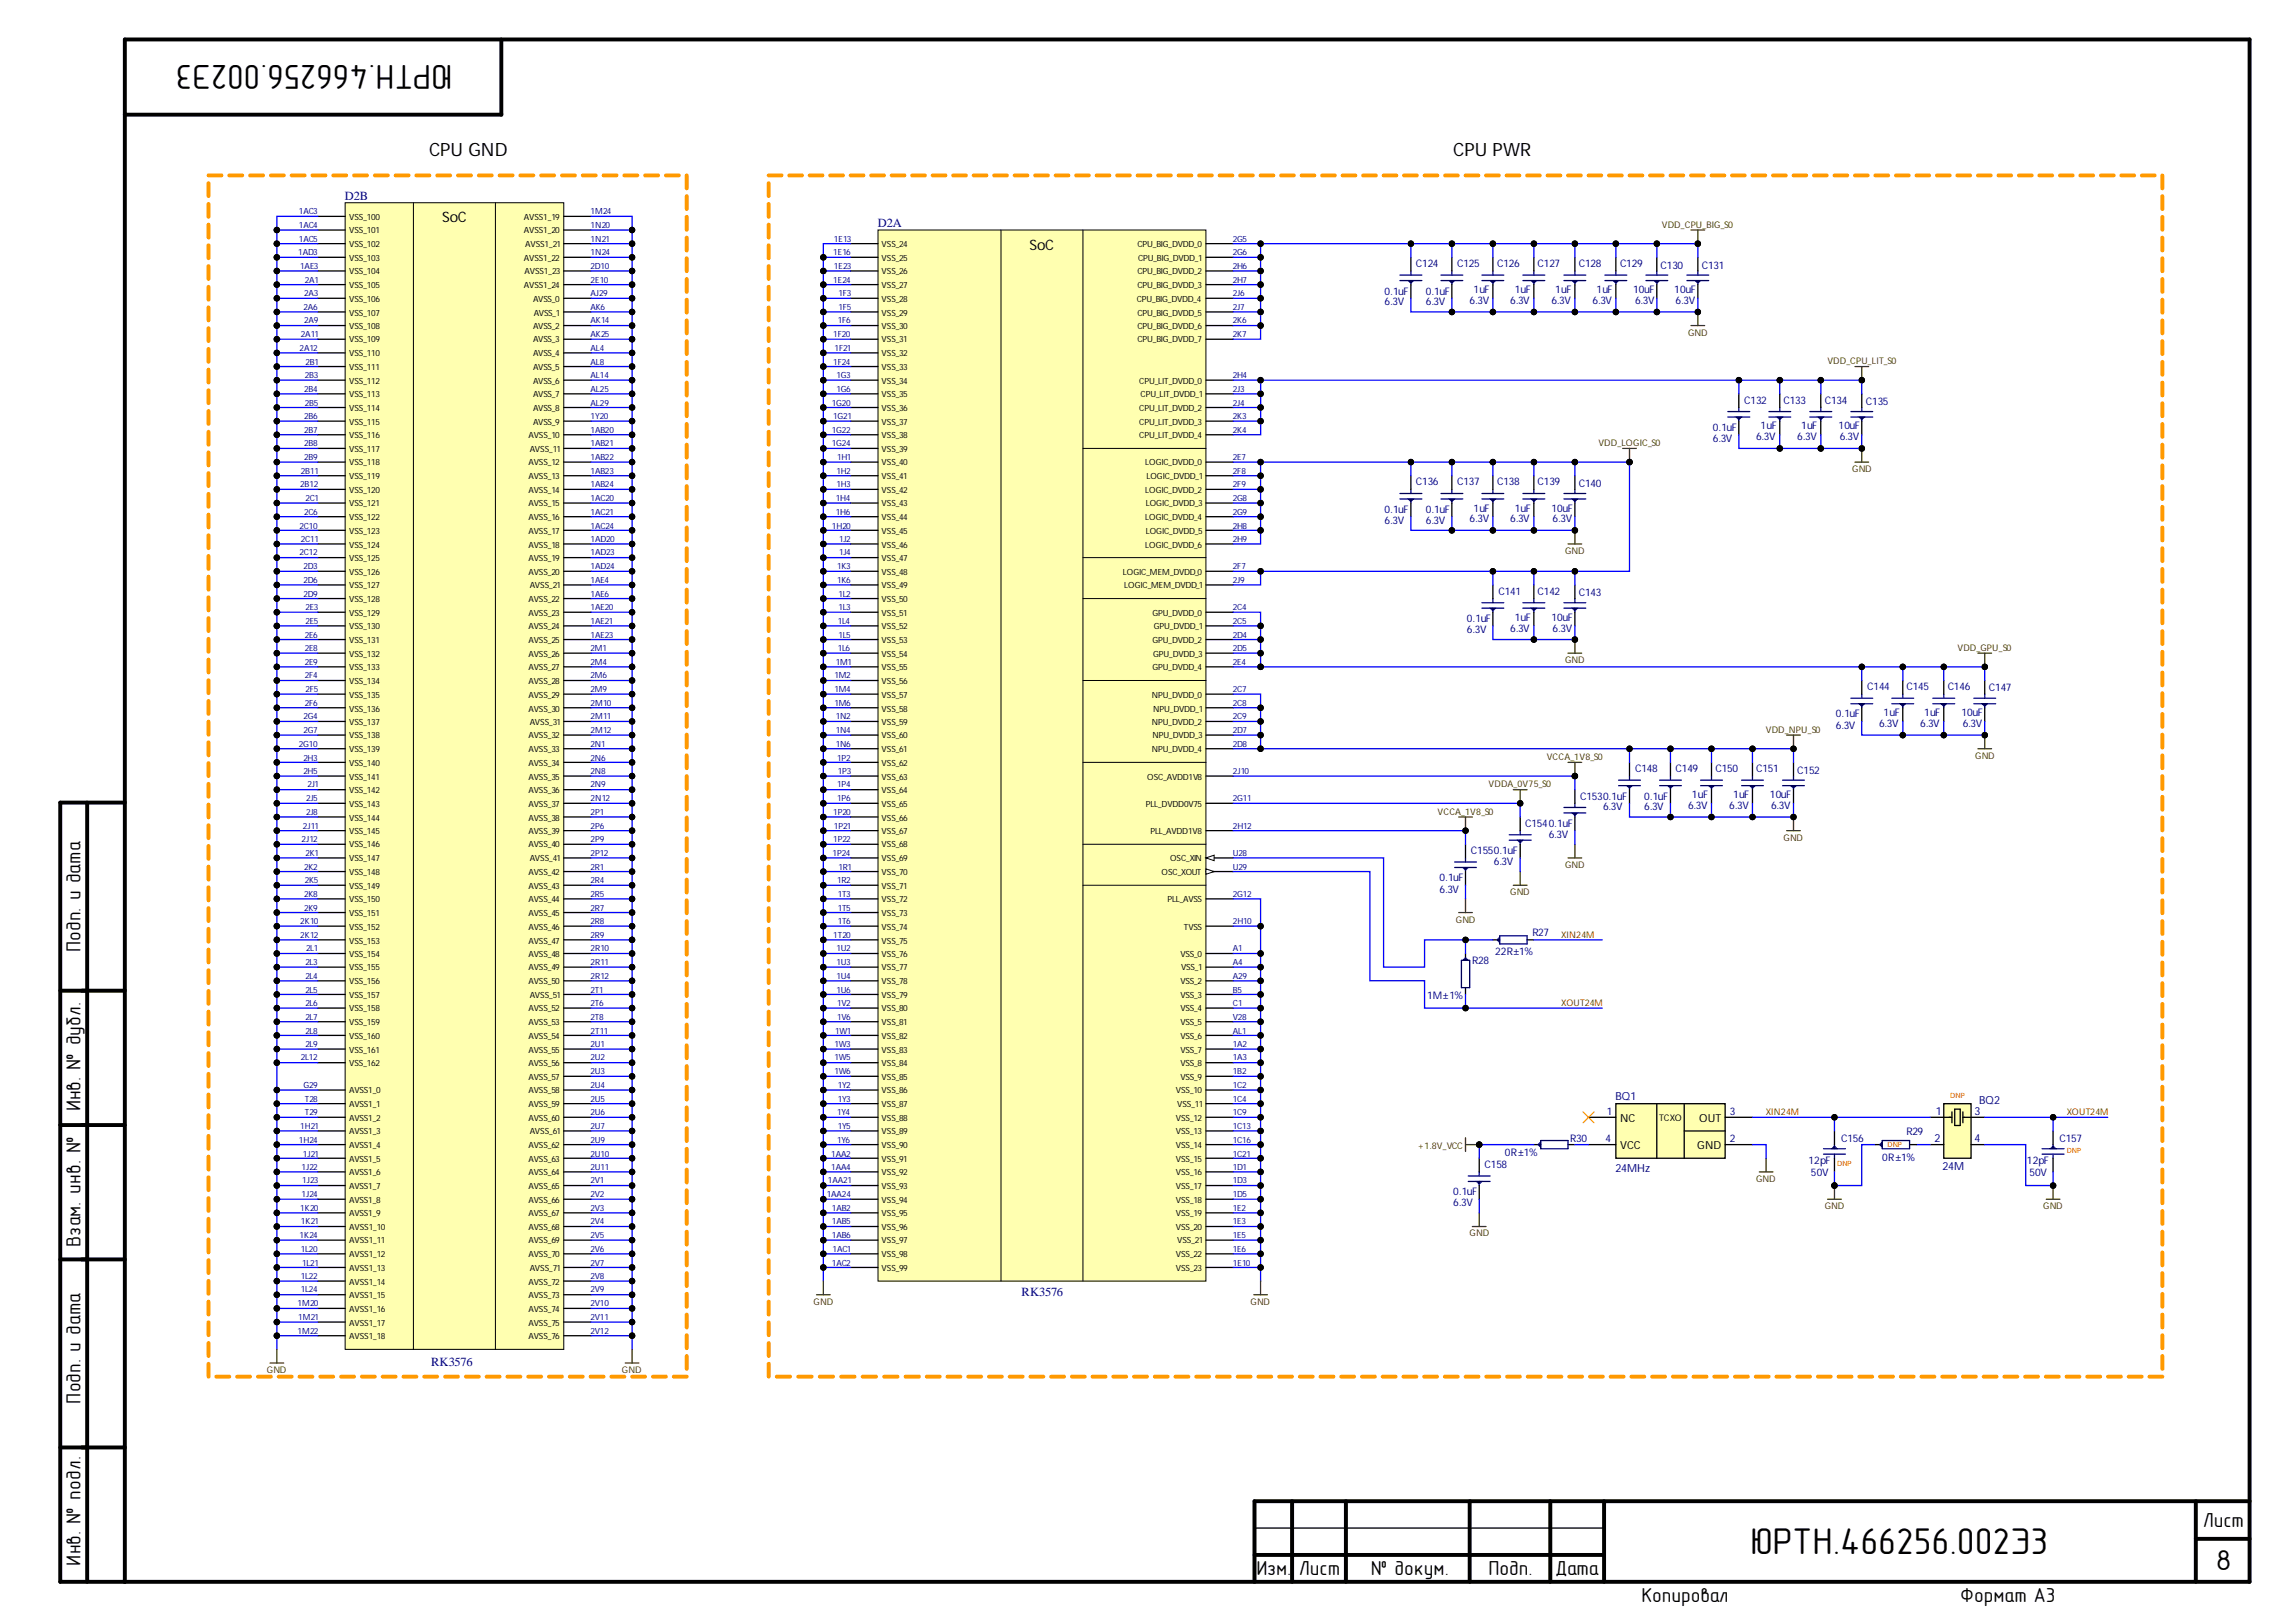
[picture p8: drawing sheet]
<svg xmlns="http://www.w3.org/2000/svg" width="297mm" height="210mm" viewBox="0 0 297 210" stroke-linecap="round" stroke-linejoin="round" font-family="sans-serif">
<defs><g id="words">
<text font-size="4.8" x="226.4" y="201.2">ЮРТН.466256.002Э3</text>
<text font-size="4.5" x="58.6" y="8.4" transform="rotate(-180 58.6 8.4)">ЮРТН.466256.002Э3</text>
<text font-size="3.7" x="286.7" y="203.2">8</text>
<g font-size="2.6">
<text x="10.4" y="123.2" transform="rotate(-90 10.4 123.2)">Подп. и дата</text>
<text x="10.4" y="143.8" transform="rotate(-90 10.4 143.8)">Инв. № дубл.</text>
<text x="10.4" y="161.3" transform="rotate(-90 10.4 161.3)">Взам. инв. №</text>
<text x="10.4" y="181.6" transform="rotate(-90 10.4 181.6)">Подп. и дата</text>
<text x="285" y="197.6">Лист</text>
<text x="10.4" y="202.6" transform="rotate(-90 10.4 202.6)">Инв. № подл.</text>
<text x="162.5" y="203.9">Изм.</text>
<text x="168" y="203.9">Лист</text>
<text x="177.3" y="203.9">№ докум.</text>
<text x="192.6" y="203.9">Подп.</text>
<text x="201.2" y="203.9">Дата</text>
<text x="212.4" y="207.3">Копировал</text>
<text x="253.6" y="207.3">Формат А3</text>
</g>
<g font-size="2.4" fill="#030000">
<text x="55.5" y="20.1">CPU GND</text>
<text x="188" y="20.1">CPU PWR</text>
</g>
<g font-size="1.9">
<text x="57.2" y="28.8">SoC</text>
<text x="133.2" y="32.3">SoC</text>
</g>
<g font-size="1.6" fill="#000080">
<text x="44.6" y="25.9">D2B</text>
<text x="113.6" y="29.4">D2A</text>
<text x="132.2" y="167.8">RK3576</text>
<text x="55.8" y="176.7">RK3576</text>
</g>
<g font-size="1.4" fill="#000080">
<text x="183.2" y="34.6">C124</text>
<text x="188.5" y="34.6">C125</text>
<text x="193.7" y="34.6">C126</text>
<text x="198.9" y="34.6">C127</text>
<text x="204.3" y="34.6">C128</text>
<text x="209.6" y="34.6">C129</text>
<text x="214.8" y="34.8">C130</text>
<text x="220.2" y="34.8">C131</text>
<text x="179.1" y="39.5">6.3V</text>
<text x="179.1" y="38.1">0.1uF</text>
<text x="184.5" y="39.5">6.3V</text>
<text x="184.5" y="38.1">0.1uF</text>
<text x="190.1" y="39.3">6.3V</text>
<text x="190.6" y="37.9">1uF</text>
<text x="195.4" y="39.3">6.3V</text>
<text x="196" y="37.9">1uF</text>
<text x="200.7" y="39.3">6.3V</text>
<text x="201.2" y="37.9">1uF</text>
<text x="206" y="39.3">6.3V</text>
<text x="206.5" y="37.9">1uF</text>
<text x="211.3" y="37.9">10uF</text>
<text x="211.5" y="39.3">6.3V</text>
<text x="216.6" y="37.9">10uF</text>
<text x="216.8" y="39.3">6.3V</text>
<text x="225.7" y="52.3">C132</text>
<text x="230.7" y="52.3">C133</text>
<text x="236.1" y="52.3">C134</text>
<text x="241.4" y="52.4">C135</text>
<text x="221.6" y="57.2">6.3V</text>
<text x="221.6" y="55.7">0.1uF</text>
<text x="227.2" y="57">6.3V</text>
<text x="227.8" y="55.6">1uF</text>
<text x="232.5" y="57">6.3V</text>
<text x="233" y="55.6">1uF</text>
<text x="237.8" y="55.6">10uF</text>
<text x="238" y="57">6.3V</text>
<text x="183.2" y="62.8">C136</text>
<text x="188.5" y="62.8">C137</text>
<text x="193.7" y="62.8">C138</text>
<text x="198.9" y="62.8">C139</text>
<text x="204.3" y="63">C140</text>
<text x="179.1" y="67.8">6.3V</text>
<text x="179.1" y="66.4">0.1uF</text>
<text x="184.5" y="67.8">6.3V</text>
<text x="184.5" y="66.4">0.1uF</text>
<text x="190.1" y="67.6">6.3V</text>
<text x="190.6" y="66.2">1uF</text>
<text x="195.4" y="67.6">6.3V</text>
<text x="196" y="66.2">1uF</text>
<text x="200.7" y="66.2">10uF</text>
<text x="200.9" y="67.6">6.3V</text>
<text x="193.8" y="76.9">C141</text>
<text x="198.9" y="76.9">C142</text>
<text x="204.3" y="77.1">C143</text>
<text x="189.8" y="81.9">6.3V</text>
<text x="189.8" y="80.5">0.1uF</text>
<text x="195.4" y="81.8">6.3V</text>
<text x="196" y="80.3">1uF</text>
<text x="200.7" y="80.3">10uF</text>
<text x="200.9" y="81.8">6.3V</text>
<text x="241.6" y="89.3">C144</text>
<text x="246.6" y="89.3">C145</text>
<text x="252" y="89.3">C146</text>
<text x="257.3" y="89.5">C147</text>
<text x="237.5" y="94.3">6.3V</text>
<text x="237.5" y="92.8">0.1uF</text>
<text x="243.1" y="94.1">6.3V</text>
<text x="243.7" y="92.7">1uF</text>
<text x="248.4" y="94.1">6.3V</text>
<text x="248.9" y="92.7">1uF</text>
<text x="253.8" y="92.7">10uF</text>
<text x="253.9" y="94.1">6.3V</text>
<text x="211.5" y="99.9">C148</text>
<text x="216.8" y="99.9">C149</text>
<text x="221.9" y="99.9">C150</text>
<text x="227.2" y="99.9">C151</text>
<text x="232.5" y="100.1">C152</text>
<text x="197.3" y="107">C1540.1uF</text>
<text x="204.4" y="103.5">C1530.1uF</text>
<text x="207.4" y="104.9">6.3V</text>
<text x="212.7" y="104.9">6.3V</text>
<text x="212.7" y="103.5">0.1uF</text>
<text x="218.4" y="104.7">6.3V</text>
<text x="218.9" y="103.2">1uF</text>
<text x="223.7" y="104.7">6.3V</text>
<text x="224.2" y="103.2">1uF</text>
<text x="229" y="103.2">10uF</text>
<text x="229.1" y="104.7">6.3V</text>
<text x="190.3" y="110.5">C1550.1uF</text>
<text x="193.3" y="112">6.3V</text>
<text x="200.4" y="108.4">6.3V</text>
<text x="186.2" y="115.5">6.3V</text>
<text x="186.2" y="114.1">0.1uF</text>
<text x="190.5" y="124.8">R28</text>
<text x="193.4" y="123.6">22R±1%</text>
<text x="198.2" y="121.1">R27</text>
<text x="184.6" y="129.3">1M±1%</text>
<text x="209" y="142.3">BQ1</text>
<text x="256" y="142.8">BQ2</text>
<text x="194.7" y="149.6">0R±1%</text>
<text x="203.2" y="147.8">R30</text>
<text x="207.7" y="147.8">4</text>
<text x="207.9" y="144.3">1</text>
<text x="223.8" y="144.3">3</text>
<text x="223.8" y="147.8">2</text>
<text x="238.2" y="147.8">C156</text>
<text x="246.6" y="146.9">R29</text>
<text x="250.3" y="147.7">2</text>
<text x="250.5" y="144.3">1</text>
<text x="255.4" y="144.3">3</text>
<text x="255.4" y="147.7">4</text>
<text x="266.4" y="147.8">C157</text>
<text x="188" y="154.7">0.1uF</text>
<text x="192.1" y="151.2">C158</text>
<text x="209" y="151.6">24MHz</text>
<text x="234" y="150.6">12pF</text>
<text x="234.3" y="152.2">50V</text>
<text x="243.5" y="150.3">0R±1%</text>
<text x="251.3" y="151.4">24M</text>
<text x="262.2" y="150.6">12pF</text>
<text x="262.6" y="152.2">50V</text>
<text x="188" y="156.1">6.3V</text>
</g>
<g font-size="1.4">
<text x="209.6" y="145.2">NC</text>
<text x="209.6" y="148.7">VCC</text>
<text x="219.6" y="148.7">GND</text>
<text x="219.8" y="145.2">OUT</text>
</g>
<g font-size="1.2" fill="#800000">
<text x="215" y="29.5">VDD_CPU_BIG_S0</text>
<text x="218.4" y="43.5">GND</text>
<text x="236.4" y="47.1">VDD_CPU_LIT_S0</text>
<text x="206.8" y="57.8">VDD_LOGIC_S0</text>
<text x="239.6" y="61.1">GND</text>
<text x="202.5" y="71.7">GND</text>
<text x="202.5" y="85.8">GND</text>
<text x="253.2" y="84.2">VDD_GPU_S0</text>
<text x="228.5" y="94.9">VDD_NPU_S0</text>
<text x="192.6" y="101.9">VDDA_0V75_S0</text>
<text x="200.1" y="98.3">VCCA_1V8_S0</text>
<text x="255.5" y="98.2">GND</text>
<text x="186" y="105.4">VCCA_1V8_S0</text>
<text x="202.5" y="112.3">GND</text>
<text x="230.7" y="108.8">GND</text>
<text x="188.3" y="119.4">GND</text>
<text x="195.4" y="115.8">GND</text>
<text x="183.4" y="148.7">+1.8V_VCC</text>
<text x="227.2" y="153">GND</text>
<text x="190.1" y="160">GND</text>
<text x="236.1" y="156.5">GND</text>
<text x="264.3" y="156.5">GND</text>
<text x="105.3" y="168.9">GND</text>
<text x="161.8" y="168.9">GND</text>
<text x="34.5" y="177.7">GND</text>
<text x="80.5" y="177.7">GND</text>
</g>
<g font-size="1.2" fill="#980000">
<text x="202" y="121.3">XIN24M</text>
<text x="202" y="130.1">XOUT24M</text>
<text x="228.5" y="144.3">XIN24M</text>
<text x="267.4" y="144.3">XOUT24M</text>
</g>
<text font-size="1.2" x="214.7" y="145.1">TCXO</text>
<g font-size="1.1" fill="#000080">
<text x="38.7" y="27.7">1AC3</text>
<text x="38.7" y="29.5">1AC4</text>
<text x="76.4" y="29.5">1N20</text>
<text x="76.4" y="27.7">1M24</text>
<text x="38.6" y="33.1">1AD3</text>
<text x="38.7" y="31.3">1AC5</text>
<text x="38.8" y="34.8">1AE3</text>
<text x="76.4" y="31.3">1N21</text>
<text x="76.4" y="33.1">1N24</text>
<text x="76.4" y="34.8">2D10</text>
<text x="107.8" y="33.1">1E16</text>
<text x="107.9" y="31.3">1E13</text>
<text x="107.9" y="34.8">1E23</text>
<text x="159.5" y="31.3">2G5</text>
<text x="159.5" y="33.1">2G6</text>
<text x="159.5" y="34.8">2H6</text>
<text x="39.3" y="40.1">2A6</text>
<text x="39.3" y="38.3">2A3</text>
<text x="39.3" y="41.9">2A9</text>
<text x="39.4" y="36.6">2A1</text>
<text x="76.4" y="38.3">AJ29</text>
<text x="76.4" y="40.1">AK6</text>
<text x="76.4" y="41.9">AK14</text>
<text x="76.4" y="36.6">2E10</text>
<text x="107.8" y="36.6">1E24</text>
<text x="108.4" y="41.9">1F6</text>
<text x="108.5" y="38.3">1F3</text>
<text x="108.5" y="40.1">1F5</text>
<text x="159.5" y="36.6">2H7</text>
<text x="159.5" y="38.3">2J6</text>
<text x="159.5" y="40.1">2J7</text>
<text x="159.5" y="41.9">2K6</text>
<text x="38.8" y="45.4">2A12</text>
<text x="38.9" y="43.6">2A11</text>
<text x="39.5" y="47.2">2B1</text>
<text x="76.4" y="43.6">AK25</text>
<text x="76.4" y="45.4">AL4</text>
<text x="76.4" y="47.2">AL8</text>
<text x="107.8" y="43.6">1F20</text>
<text x="107.8" y="47.2">1F24</text>
<text x="108" y="45.4">1F21</text>
<text x="159.5" y="43.6">2K7</text>
<text x="39.3" y="50.7">2B4</text>
<text x="39.4" y="49">2B3</text>
<text x="39.4" y="52.5">2B5</text>
<text x="76.4" y="49">AL14</text>
<text x="76.4" y="50.7">AL25</text>
<text x="76.4" y="52.5">AL29</text>
<text x="107.6" y="52.5">1G20</text>
<text x="108.2" y="49">1G3</text>
<text x="108.2" y="50.7">1G6</text>
<text x="159.5" y="49">2H4</text>
<text x="159.5" y="50.7">2J3</text>
<text x="159.5" y="52.5">2J4</text>
<text x="39.3" y="54.2">2B6</text>
<text x="39.3" y="56">2B7</text>
<text x="39.3" y="57.8">2B8</text>
<text x="39.3" y="59.5">2B9</text>
<text x="76.4" y="54.2">1Y20</text>
<text x="76.4" y="56">1AB20</text>
<text x="76.4" y="57.8">1AB21</text>
<text x="76.4" y="59.5">1AB22</text>
<text x="107.6" y="56">1G22</text>
<text x="107.6" y="57.8">1G24</text>
<text x="107.8" y="54.2">1G21</text>
<text x="108.3" y="59.5">1H1</text>
<text x="159.5" y="59.5">2E7</text>
<text x="159.5" y="54.2">2K3</text>
<text x="159.5" y="56">2K4</text>
<text x="38.8" y="63.1">2B12</text>
<text x="38.9" y="61.3">2B11</text>
<text x="39.5" y="64.9">2C1</text>
<text x="76.4" y="61.3">1AB23</text>
<text x="76.4" y="63.1">1AB24</text>
<text x="76.4" y="64.9">1AC20</text>
<text x="108.1" y="64.9">1H4</text>
<text x="108.2" y="61.3">1H2</text>
<text x="108.2" y="63.1">1H3</text>
<text x="159.5" y="61.3">2F8</text>
<text x="159.5" y="63.1">2F9</text>
<text x="159.5" y="64.9">2G8</text>
<text x="38.8" y="68.4">2C10</text>
<text x="38.8" y="71.9">2C12</text>
<text x="38.9" y="70.1">2C11</text>
<text x="39.3" y="66.6">2C6</text>
<text x="76.4" y="66.6">1AC21</text>
<text x="76.4" y="68.4">1AC24</text>
<text x="76.4" y="70.1">1AD20</text>
<text x="76.4" y="71.9">1AD23</text>
<text x="107.6" y="68.4">1H20</text>
<text x="108.1" y="66.6">1H6</text>
<text x="108.6" y="70.1">1J2</text>
<text x="108.6" y="71.9">1J4</text>
<text x="159.5" y="66.6">2G9</text>
<text x="159.5" y="68.4">2H8</text>
<text x="159.5" y="70.1">2H9</text>
<text x="39.3" y="73.7">2D3</text>
<text x="39.3" y="75.4">2D6</text>
<text x="39.3" y="77.2">2D9</text>
<text x="76.4" y="73.7">1AD24</text>
<text x="76.4" y="75.4">1AE4</text>
<text x="76.4" y="77.2">1AE6</text>
<text x="108.3" y="73.7">1K3</text>
<text x="108.3" y="75.4">1K6</text>
<text x="108.5" y="77.2">1L2</text>
<text x="159.5" y="73.7">2F7</text>
<text x="159.5" y="75.4">2J9</text>
<text x="39.4" y="82.5">2E6</text>
<text x="39.5" y="79">2E3</text>
<text x="39.5" y="80.8">2E5</text>
<text x="76.4" y="79">1AE20</text>
<text x="76.4" y="80.8">1AE21</text>
<text x="76.4" y="82.5">1AE23</text>
<text x="108.4" y="80.8">1L4</text>
<text x="108.5" y="79">1L3</text>
<text x="108.5" y="82.5">1L5</text>
<text x="159.5" y="79">2C4</text>
<text x="159.5" y="80.8">2C5</text>
<text x="159.5" y="82.5">2D4</text>
<text x="39.4" y="84.3">2E8</text>
<text x="39.4" y="86">2E9</text>
<text x="39.4" y="87.8">2F4</text>
<text x="39.5" y="89.5">2F5</text>
<text x="76.4" y="84.3">2M1</text>
<text x="76.4" y="86">2M4</text>
<text x="76.4" y="87.8">2M6</text>
<text x="76.4" y="89.5">2M9</text>
<text x="108" y="87.8">1M2</text>
<text x="108" y="89.5">1M4</text>
<text x="108.1" y="86">1M1</text>
<text x="108.4" y="84.3">1L6</text>
<text x="159.5" y="89.5">2C7</text>
<text x="159.5" y="84.3">2D5</text>
<text x="159.5" y="86">2E4</text>
<text x="39.3" y="93.1">2G4</text>
<text x="39.3" y="94.9">2G7</text>
<text x="39.4" y="91.3">2F6</text>
<text x="76.4" y="91.3">2M10</text>
<text x="76.4" y="93.1">2M11</text>
<text x="76.4" y="94.9">2M12</text>
<text x="108" y="91.3">1M6</text>
<text x="108.1" y="93.1">1N2</text>
<text x="108.1" y="94.9">1N4</text>
<text x="159.5" y="91.3">2C8</text>
<text x="159.5" y="93.1">2C9</text>
<text x="159.5" y="94.9">2D7</text>
<text x="38.7" y="96.7">2G10</text>
<text x="39.3" y="98.4">2H3</text>
<text x="39.3" y="100.2">2H5</text>
<text x="39.8" y="101.9">2J1</text>
<text x="76.4" y="96.7">2N1</text>
<text x="76.4" y="98.4">2N6</text>
<text x="76.4" y="100.2">2N8</text>
<text x="76.4" y="101.9">2N9</text>
<text x="108.1" y="96.7">1N6</text>
<text x="108.3" y="98.4">1P2</text>
<text x="108.3" y="101.9">1P4</text>
<text x="108.4" y="100.2">1P3</text>
<text x="159.5" y="96.7">2D8</text>
<text x="159.5" y="100.2">2J10</text>
<text x="39.2" y="107.2">2J11</text>
<text x="39.6" y="103.7">2J5</text>
<text x="39.6" y="105.4">2J8</text>
<text x="76.4" y="103.7">2N12</text>
<text x="76.4" y="105.4">2P1</text>
<text x="76.4" y="107.2">2P6</text>
<text x="107.8" y="105.4">1P20</text>
<text x="107.9" y="107.2">1P21</text>
<text x="108.3" y="103.7">1P6</text>
<text x="159.5" y="103.7">2G11</text>
<text x="159.5" y="107.2">2H12</text>
<text x="39" y="109">2J12</text>
<text x="39.3" y="112.5">2K2</text>
<text x="39.5" y="110.8">2K1</text>
<text x="76.4" y="109">2P9</text>
<text x="76.4" y="110.8">2P12</text>
<text x="76.4" y="112.5">2R1</text>
<text x="107.7" y="110.8">1P24</text>
<text x="107.8" y="109">1P22</text>
<text x="108.5" y="112.5">1R1</text>
<text x="159.5" y="110.8">U28</text>
<text x="159.5" y="112.5">U29</text>
<text x="38.8" y="119.6">2K10</text>
<text x="39.3" y="116.1">2K8</text>
<text x="39.3" y="117.9">2K9</text>
<text x="39.4" y="114.3">2K5</text>
<text x="76.4" y="114.3">2R4</text>
<text x="76.4" y="116.1">2R5</text>
<text x="76.4" y="117.9">2R7</text>
<text x="76.4" y="119.6">2R8</text>
<text x="108.3" y="114.3">1R2</text>
<text x="108.4" y="116.1">1T3</text>
<text x="108.4" y="117.9">1T5</text>
<text x="108.4" y="119.6">1T6</text>
<text x="159.5" y="116.1">2G12</text>
<text x="159.5" y="119.6">2H10</text>
<text x="38.8" y="121.3">2K12</text>
<text x="39.5" y="124.9">2L3</text>
<text x="39.6" y="123.1">2L1</text>
<text x="76.4" y="121.3">2R9</text>
<text x="76.4" y="123.1">2R10</text>
<text x="76.4" y="124.9">2R11</text>
<text x="107.8" y="121.3">1T20</text>
<text x="108.2" y="123.1">1U2</text>
<text x="108.2" y="124.9">1U3</text>
<text x="159.5" y="123.1">A1</text>
<text x="159.5" y="124.9">A4</text>
<text x="39.5" y="126.7">2L4</text>
<text x="39.5" y="128.4">2L5</text>
<text x="39.5" y="130.2">2L6</text>
<text x="39.5" y="132">2L7</text>
<text x="76.4" y="126.7">2R12</text>
<text x="76.4" y="128.4">2T1</text>
<text x="76.4" y="130.2">2T6</text>
<text x="76.4" y="132">2T8</text>
<text x="108.2" y="126.7">1U4</text>
<text x="108.2" y="128.4">1U6</text>
<text x="108.3" y="130.2">1V2</text>
<text x="108.3" y="132">1V6</text>
<text x="159.5" y="126.7">A29</text>
<text x="159.5" y="128.4">B5</text>
<text x="159.5" y="130.2">C1</text>
<text x="159.5" y="132">V28</text>
<text x="38.9" y="137.2">2L12</text>
<text x="39.5" y="133.8">2L8</text>
<text x="39.5" y="135.5">2L9</text>
<text x="76.4" y="133.8">2T11</text>
<text x="76.4" y="135.5">2U1</text>
<text x="76.4" y="137.2">2U2</text>
<text x="108" y="135.5">1W3</text>
<text x="108" y="137.2">1W5</text>
<text x="108.1" y="133.8">1W1</text>
<text x="159.5" y="133.8">AL1</text>
<text x="159.5" y="135.5">1A2</text>
<text x="159.5" y="137.2">1A3</text>
<text x="39.3" y="140.8">G29</text>
<text x="39.4" y="142.6">T28</text>
<text x="76.4" y="139">2U3</text>
<text x="76.4" y="140.8">2U4</text>
<text x="76.4" y="142.6">2U5</text>
<text x="108" y="139">1W6</text>
<text x="108.4" y="140.8">1Y2</text>
<text x="108.4" y="142.6">1Y3</text>
<text x="159.5" y="139">1B2</text>
<text x="159.5" y="140.8">1C2</text>
<text x="159.5" y="142.6">1C4</text>
<text x="38.7" y="147.9">1H24</text>
<text x="38.8" y="146.1">1H21</text>
<text x="39.2" y="149.7">1J21</text>
<text x="39.4" y="144.3">T29</text>
<text x="76.4" y="144.3">2U6</text>
<text x="76.4" y="146.1">2U7</text>
<text x="76.4" y="147.9">2U9</text>
<text x="76.4" y="149.7">2U10</text>
<text x="107.5" y="149.7">1AA2</text>
<text x="108.3" y="144.3">1Y4</text>
<text x="108.3" y="147.9">1Y6</text>
<text x="108.4" y="146.1">1Y5</text>
<text x="159.5" y="144.3">1C9</text>
<text x="159.5" y="146.1">1C13</text>
<text x="159.5" y="147.9">1C16</text>
<text x="159.5" y="149.7">1C21</text>
<text x="39" y="151.4">1J22</text>
<text x="39" y="154.9">1J24</text>
<text x="39.1" y="153.1">1J23</text>
<text x="76.4" y="151.4">2U11</text>
<text x="76.4" y="153.1">2V1</text>
<text x="76.4" y="154.9">2V2</text>
<text x="107" y="154.9">1AA24</text>
<text x="107.1" y="153.1">1AA21</text>
<text x="107.5" y="151.4">1AA4</text>
<text x="159.5" y="151.4">1D1</text>
<text x="159.5" y="153.1">1D3</text>
<text x="159.5" y="154.9">1D5</text>
<text x="38.8" y="160.2">1K24</text>
<text x="38.8" y="156.7">1K20</text>
<text x="38.9" y="158.5">1K21</text>
<text x="76.4" y="156.7">2V3</text>
<text x="76.4" y="158.5">2V4</text>
<text x="76.4" y="160.2">2V5</text>
<text x="107.6" y="156.7">1AB2</text>
<text x="107.6" y="158.5">1AB5</text>
<text x="107.6" y="160.2">1AB6</text>
<text x="159.5" y="156.7">1E2</text>
<text x="159.5" y="158.5">1E3</text>
<text x="159.5" y="160.2">1E5</text>
<text x="38.9" y="162">1L20</text>
<text x="38.9" y="165.6">1L22</text>
<text x="38.9" y="167.3">1L24</text>
<text x="39.1" y="163.8">1L21</text>
<text x="76.4" y="162">2V6</text>
<text x="76.4" y="163.8">2V7</text>
<text x="76.4" y="165.6">2V8</text>
<text x="76.4" y="167.3">2V9</text>
<text x="107.6" y="163.8">1AC2</text>
<text x="107.7" y="162">1AC1</text>
<text x="159.5" y="162">1E6</text>
<text x="159.5" y="163.8">1E10</text>
<text x="38.5" y="169">1M20</text>
<text x="38.5" y="172.6">1M22</text>
<text x="38.6" y="170.8">1M21</text>
<text x="76.4" y="169">2V10</text>
<text x="76.4" y="170.8">2V11</text>
<text x="76.4" y="172.6">2V12</text>
</g>
<g font-size="1.1">
<text x="45.2" y="28.4">VSS_100</text>
<text x="67.8" y="28.4">AVSS1_19</text>
<text x="45.2" y="30.2">VSS_101</text>
<text x="45.2" y="32">VSS_102</text>
<text x="45.2" y="33.7">VSS_103</text>
<text x="45.2" y="35.5">VSS_104</text>
<text x="67.8" y="30.2">AVSS1_20</text>
<text x="67.8" y="33.7">AVSS1_22</text>
<text x="67.9" y="35.5">AVSS1_23</text>
<text x="67.9" y="32">AVSS1_21</text>
<text x="114.1" y="32">VSS_24</text>
<text x="114.1" y="33.7">VSS_25</text>
<text x="114.1" y="35.5">VSS_26</text>
<text x="147.1" y="32">CPU_BIG_DVDD_0</text>
<text x="147.1" y="35.5">CPU_BIG_DVDD_2</text>
<text x="147.2" y="33.7">CPU_BIG_DVDD_1</text>
<text x="45.2" y="37.3">VSS_105</text>
<text x="45.2" y="39.1">VSS_106</text>
<text x="45.2" y="40.8">VSS_107</text>
<text x="67.8" y="37.3">AVSS1_24</text>
<text x="69" y="39.1">AVSS_0</text>
<text x="69" y="40.8">AVSS_1</text>
<text x="114.1" y="37.3">VSS_27</text>
<text x="114.1" y="39.1">VSS_28</text>
<text x="114.1" y="40.8">VSS_29</text>
<text x="147.1" y="39.1">CPU_BIG_DVDD_4</text>
<text x="147.1" y="37.3">CPU_BIG_DVDD_3</text>
<text x="147.1" y="40.8">CPU_BIG_DVDD_5</text>
<text x="45.2" y="42.6">VSS_108</text>
<text x="45.2" y="44.3">VSS_109</text>
<text x="45.2" y="46.1">VSS_110</text>
<text x="45.2" y="47.9">VSS_111</text>
<text x="69" y="42.6">AVSS_2</text>
<text x="69" y="44.3">AVSS_3</text>
<text x="69" y="46.1">AVSS_4</text>
<text x="69" y="47.9">AVSS_5</text>
<text x="114.1" y="42.6">VSS_30</text>
<text x="114.1" y="44.3">VSS_31</text>
<text x="114.1" y="46.1">VSS_32</text>
<text x="114.1" y="47.9">VSS_33</text>
<text x="147.1" y="42.6">CPU_BIG_DVDD_6</text>
<text x="147.1" y="44.3">CPU_BIG_DVDD_7</text>
<text x="45.2" y="49.6">VSS_112</text>
<text x="45.2" y="51.4">VSS_113</text>
<text x="45.2" y="53.2">VSS_114</text>
<text x="69" y="49.6">AVSS_6</text>
<text x="69" y="51.4">AVSS_7</text>
<text x="69" y="53.2">AVSS_8</text>
<text x="114.1" y="49.6">VSS_34</text>
<text x="114.1" y="51.4">VSS_35</text>
<text x="114.1" y="53.2">VSS_36</text>
<text x="147.4" y="49.6">CPU_LIT_DVDD_0</text>
<text x="147.4" y="53.2">CPU_LIT_DVDD_2</text>
<text x="147.6" y="51.4">CPU_LIT_DVDD_1</text>
<text x="45.2" y="55">VSS_115</text>
<text x="45.2" y="56.7">VSS_116</text>
<text x="45.2" y="58.5">VSS_117</text>
<text x="68.4" y="56.7">AVSS_10</text>
<text x="68.5" y="58.5">AVSS_11</text>
<text x="69" y="55">AVSS_9</text>
<text x="114.1" y="55">VSS_37</text>
<text x="114.1" y="56.7">VSS_38</text>
<text x="114.1" y="58.5">VSS_39</text>
<text x="147.4" y="55">CPU_LIT_DVDD_3</text>
<text x="147.4" y="56.7">CPU_LIT_DVDD_4</text>
<text x="45.2" y="60.2">VSS_118</text>
<text x="45.2" y="62">VSS_119</text>
<text x="45.2" y="63.8">VSS_120</text>
<text x="45.2" y="65.5">VSS_121</text>
<text x="68.4" y="60.2">AVSS_12</text>
<text x="68.4" y="62">AVSS_13</text>
<text x="68.4" y="63.8">AVSS_14</text>
<text x="68.4" y="65.5">AVSS_15</text>
<text x="114.1" y="60.2">VSS_40</text>
<text x="114.1" y="62">VSS_41</text>
<text x="114.1" y="63.8">VSS_42</text>
<text x="114.1" y="65.5">VSS_43</text>
<text x="148.2" y="60.2">LOGIC_DVDD_0</text>
<text x="148.2" y="63.8">LOGIC_DVDD_2</text>
<text x="148.2" y="65.5">LOGIC_DVDD_3</text>
<text x="148.3" y="62">LOGIC_DVDD_1</text>
<text x="45.2" y="67.3">VSS_122</text>
<text x="45.2" y="69.1">VSS_123</text>
<text x="45.2" y="70.9">VSS_124</text>
<text x="68.4" y="67.3">AVSS_16</text>
<text x="68.4" y="69.1">AVSS_17</text>
<text x="68.4" y="70.9">AVSS_18</text>
<text x="114.1" y="67.3">VSS_44</text>
<text x="114.1" y="69.1">VSS_45</text>
<text x="114.1" y="70.9">VSS_46</text>
<text x="148.2" y="67.3">LOGIC_DVDD_4</text>
<text x="148.2" y="70.9">LOGIC_DVDD_6</text>
<text x="148.2" y="69.1">LOGIC_DVDD_5</text>
<text x="45.2" y="72.6">VSS_125</text>
<text x="45.2" y="74.4">VSS_126</text>
<text x="45.2" y="76.1">VSS_127</text>
<text x="45.2" y="77.9">VSS_128</text>
<text x="68.4" y="72.6">AVSS_19</text>
<text x="68.4" y="74.4">AVSS_20</text>
<text x="68.4" y="77.9">AVSS_22</text>
<text x="68.5" y="76.1">AVSS_21</text>
<text x="114.1" y="72.6">VSS_47</text>
<text x="114.1" y="74.4">VSS_48</text>
<text x="114.1" y="76.1">VSS_49</text>
<text x="114.1" y="77.9">VSS_50</text>
<text x="145.3" y="74.4">LOGIC_MEM_DVDD_0</text>
<text x="145.4" y="76.1">LOGIC_MEM_DVDD_1</text>
<text x="45.2" y="79.7">VSS_129</text>
<text x="45.2" y="81.4">VSS_130</text>
<text x="45.2" y="83.2">VSS_131</text>
<text x="68.4" y="79.7">AVSS_23</text>
<text x="68.4" y="81.4">AVSS_24</text>
<text x="68.4" y="83.2">AVSS_25</text>
<text x="114.1" y="79.7">VSS_51</text>
<text x="114.1" y="81.4">VSS_52</text>
<text x="114.1" y="83.2">VSS_53</text>
<text x="149.1" y="79.7">GPU_DVDD_0</text>
<text x="149.1" y="83.2">GPU_DVDD_2</text>
<text x="149.3" y="81.4">GPU_DVDD_1</text>
<text x="45.2" y="85">VSS_132</text>
<text x="45.2" y="86.8">VSS_133</text>
<text x="45.2" y="88.5">VSS_134</text>
<text x="68.4" y="85">AVSS_26</text>
<text x="68.4" y="86.8">AVSS_27</text>
<text x="68.4" y="88.5">AVSS_28</text>
<text x="114.1" y="85">VSS_54</text>
<text x="114.1" y="86.8">VSS_55</text>
<text x="114.1" y="88.5">VSS_56</text>
<text x="149.1" y="86.8">GPU_DVDD_4</text>
<text x="149.2" y="85">GPU_DVDD_3</text>
<text x="45.2" y="90.3">VSS_135</text>
<text x="45.2" y="92.1">VSS_136</text>
<text x="45.2" y="93.8">VSS_137</text>
<text x="45.2" y="95.6">VSS_138</text>
<text x="68.4" y="90.3">AVSS_29</text>
<text x="68.4" y="92.1">AVSS_30</text>
<text x="68.4" y="95.6">AVSS_32</text>
<text x="68.5" y="93.8">AVSS_31</text>
<text x="114.1" y="93.8">VSS_59</text>
<text x="114.1" y="95.6">VSS_60</text>
<text x="114.1" y="90.3">VSS_57</text>
<text x="114.1" y="92.1">VSS_58</text>
<text x="149" y="90.3">NPU_DVDD_0</text>
<text x="149" y="93.8">NPU_DVDD_2</text>
<text x="149.1" y="95.6">NPU_DVDD_3</text>
<text x="149.2" y="92.1">NPU_DVDD_1</text>
<text x="45.2" y="97.3">VSS_139</text>
<text x="45.2" y="99.1">VSS_140</text>
<text x="45.2" y="100.9">VSS_141</text>
<text x="68.4" y="97.3">AVSS_33</text>
<text x="68.4" y="99.1">AVSS_34</text>
<text x="68.4" y="100.9">AVSS_35</text>
<text x="114.1" y="97.3">VSS_61</text>
<text x="114.1" y="99.1">VSS_62</text>
<text x="114.1" y="100.9">VSS_63</text>
<text x="148.4" y="100.9">OSC_AVDD1V8</text>
<text x="149" y="97.3">NPU_DVDD_4</text>
<text x="45.2" y="102.7">VSS_142</text>
<text x="45.2" y="104.4">VSS_143</text>
<text x="45.2" y="106.2">VSS_144</text>
<text x="45.2" y="108">VSS_145</text>
<text x="68.4" y="102.7">AVSS_36</text>
<text x="68.4" y="104.4">AVSS_37</text>
<text x="68.4" y="106.2">AVSS_38</text>
<text x="68.4" y="108">AVSS_39</text>
<text x="114.1" y="102.7">VSS_64</text>
<text x="114.1" y="104.4">VSS_65</text>
<text x="114.1" y="106.2">VSS_66</text>
<text x="114.1" y="108">VSS_67</text>
<text x="148.2" y="104.4">PLL_DVDD0V75</text>
<text x="148.8" y="108">PLL_AVDD1V8</text>
<text x="45.2" y="109.7">VSS_146</text>
<text x="45.2" y="111.4">VSS_147</text>
<text x="45.2" y="113.2">VSS_148</text>
<text x="68.4" y="109.7">AVSS_40</text>
<text x="68.4" y="113.2">AVSS_42</text>
<text x="68.5" y="111.4">AVSS_41</text>
<text x="114.1" y="109.7">VSS_68</text>
<text x="114.1" y="111.4">VSS_69</text>
<text x="114.1" y="113.2">VSS_70</text>
<text x="150.3" y="113.2">OSC_XOUT</text>
<text x="151.4" y="111.4">OSC_XIN</text>
<text x="45.2" y="115">VSS_149</text>
<text x="45.2" y="116.8">VSS_150</text>
<text x="45.2" y="118.6">VSS_151</text>
<text x="68.4" y="115">AVSS_43</text>
<text x="68.4" y="116.8">AVSS_44</text>
<text x="68.4" y="118.6">AVSS_45</text>
<text x="114.1" y="115">VSS_71</text>
<text x="114.1" y="116.8">VSS_72</text>
<text x="114.1" y="118.6">VSS_73</text>
<text x="151" y="116.8">PLL_AVSS</text>
<text x="45.2" y="120.3">VSS_152</text>
<text x="45.2" y="122.1">VSS_153</text>
<text x="45.2" y="123.9">VSS_154</text>
<text x="45.2" y="125.6">VSS_155</text>
<text x="68.4" y="120.3">AVSS_46</text>
<text x="68.4" y="122.1">AVSS_47</text>
<text x="68.4" y="123.9">AVSS_48</text>
<text x="68.4" y="125.6">AVSS_49</text>
<text x="114.1" y="120.3">VSS_74</text>
<text x="114.1" y="122.1">VSS_75</text>
<text x="114.1" y="123.9">VSS_76</text>
<text x="114.1" y="125.6">VSS_77</text>
<text x="152.7" y="123.9">VSS_0</text>
<text x="152.8" y="125.6">VSS_1</text>
<text x="153.1" y="120.3">TVSS</text>
<text x="45.2" y="127.3">VSS_156</text>
<text x="45.2" y="129.1">VSS_157</text>
<text x="45.2" y="130.9">VSS_158</text>
<text x="68.4" y="127.3">AVSS_50</text>
<text x="68.4" y="130.9">AVSS_52</text>
<text x="68.5" y="129.1">AVSS_51</text>
<text x="114.1" y="127.3">VSS_78</text>
<text x="114.1" y="129.1">VSS_79</text>
<text x="114.1" y="130.9">VSS_80</text>
<text x="152.7" y="127.3">VSS_2</text>
<text x="152.7" y="129.1">VSS_3</text>
<text x="152.7" y="130.9">VSS_4</text>
<text x="45.2" y="132.7">VSS_159</text>
<text x="45.2" y="134.4">VSS_160</text>
<text x="45.2" y="136.2">VSS_161</text>
<text x="45.2" y="138">VSS_162</text>
<text x="68.4" y="132.7">AVSS_53</text>
<text x="68.4" y="134.4">AVSS_54</text>
<text x="68.4" y="136.2">AVSS_55</text>
<text x="68.4" y="138">AVSS_56</text>
<text x="114.1" y="132.7">VSS_81</text>
<text x="114.1" y="134.4">VSS_82</text>
<text x="114.1" y="136.2">VSS_83</text>
<text x="114.1" y="138">VSS_84</text>
<text x="152.7" y="132.7">VSS_5</text>
<text x="152.7" y="134.4">VSS_6</text>
<text x="152.7" y="136.2">VSS_7</text>
<text x="152.7" y="138">VSS_8</text>
<text x="45.2" y="141.5">AVSS1_0</text>
<text x="45.2" y="143.2">AVSS1_1</text>
<text x="68.4" y="139.8">AVSS_57</text>
<text x="68.4" y="141.5">AVSS_58</text>
<text x="68.4" y="143.2">AVSS_59</text>
<text x="114.1" y="139.8">VSS_85</text>
<text x="114.1" y="141.5">VSS_86</text>
<text x="114.1" y="143.2">VSS_87</text>
<text x="152.1" y="141.5">VSS_10</text>
<text x="152.3" y="143.2">VSS_11</text>
<text x="152.7" y="139.8">VSS_9</text>
<text x="45.2" y="145">AVSS1_2</text>
<text x="45.2" y="146.8">AVSS1_3</text>
<text x="45.2" y="148.6">AVSS1_4</text>
<text x="68.4" y="145">AVSS_60</text>
<text x="68.4" y="148.6">AVSS_62</text>
<text x="68.5" y="146.8">AVSS_61</text>
<text x="114.1" y="145">VSS_88</text>
<text x="114.1" y="146.8">VSS_89</text>
<text x="114.1" y="148.6">VSS_90</text>
<text x="152.1" y="145">VSS_12</text>
<text x="152.1" y="146.8">VSS_13</text>
<text x="152.1" y="148.6">VSS_14</text>
<text x="45.2" y="150.3">AVSS1_5</text>
<text x="45.2" y="152.1">AVSS1_6</text>
<text x="45.2" y="153.9">AVSS1_7</text>
<text x="45.2" y="155.7">AVSS1_8</text>
<text x="68.4" y="150.3">AVSS_63</text>
<text x="68.4" y="152.1">AVSS_64</text>
<text x="68.4" y="153.9">AVSS_65</text>
<text x="68.4" y="155.7">AVSS_66</text>
<text x="114.1" y="150.3">VSS_91</text>
<text x="114.1" y="152.1">VSS_92</text>
<text x="114.1" y="153.9">VSS_93</text>
<text x="114.1" y="155.7">VSS_94</text>
<text x="152.1" y="150.3">VSS_15</text>
<text x="152.1" y="152.1">VSS_16</text>
<text x="152.1" y="153.9">VSS_17</text>
<text x="152.1" y="155.7">VSS_18</text>
<text x="45.2" y="157.4">AVSS1_9</text>
<text x="45.2" y="159.1">AVSS1_10</text>
<text x="45.2" y="160.9">AVSS1_11</text>
<text x="68.4" y="157.4">AVSS_67</text>
<text x="68.4" y="159.1">AVSS_68</text>
<text x="68.4" y="160.9">AVSS_69</text>
<text x="114.1" y="157.4">VSS_95</text>
<text x="114.1" y="159.1">VSS_96</text>
<text x="114.1" y="160.9">VSS_97</text>
<text x="152.1" y="157.4">VSS_19</text>
<text x="152.1" y="159.1">VSS_20</text>
<text x="152.3" y="160.9">VSS_21</text>
<text x="45.2" y="162.7">AVSS1_12</text>
<text x="45.2" y="164.5">AVSS1_13</text>
<text x="45.2" y="166.2">AVSS1_14</text>
<text x="68.4" y="162.7">AVSS_70</text>
<text x="68.4" y="166.2">AVSS_72</text>
<text x="68.5" y="164.5">AVSS_71</text>
<text x="114.1" y="162.7">VSS_98</text>
<text x="114.1" y="164.5">VSS_99</text>
<text x="152.1" y="162.7">VSS_22</text>
<text x="152.1" y="164.5">VSS_23</text>
<text x="45.2" y="168">AVSS1_15</text>
<text x="45.2" y="169.8">AVSS1_16</text>
<text x="45.2" y="171.6">AVSS1_17</text>
<text x="45.2" y="173.3">AVSS1_18</text>
<text x="68.4" y="168">AVSS_73</text>
<text x="68.4" y="169.8">AVSS_74</text>
<text x="68.4" y="171.6">AVSS_75</text>
<text x="68.4" y="173.3">AVSS_76</text>
</g>
<g font-size=".9" fill="#f00">
<text x="252.3" y="142.1">DNP</text>
<text x="244.2" y="148.4">DNP</text>
<text x="267.4" y="149.2">DNP</text>
<text x="237.7" y="150.9">DNP</text>
</g>
</g></defs>
<g fill="none" stroke="#000" stroke-width=".51">
<path d="M64.9 5.1v9.7h-48.8M11.3 103.9v100.8M16.1 103.9h-8.3v100.8h283.2v-199.6h-274.8v199.6M7.8 128.2h8.3M7.8 145.6h8.3M7.8 163h8.3M7.8 187.3h8.4M167.2 194.3v10.4M174.1 194.3v10.4M190.1 194.3v10.4M200.6 194.3v10.4M207.5 194.3v10.4"/>
<path d="M284.1 194.3v10.4M284.1 199.1h6.9M291 194.3h-128.7v10.4M162.3 201.2h45.2"/>
</g>
<path d="M162.3 197.7h45.2" fill="none" stroke="#000" stroke-width=".17"/>
<path d="M113.6 29.8h42.4v136h-42.4z" fill-rule="evenodd" fill="#ffffb0"/>
<path d="M113.6 29.8h42.4v136h-42.4z" fill="none" stroke="#000" stroke-width=".13"/>
<g fill="none" stroke="#000" stroke-width=".17">
<path d="M110.1 93.4h3.5M110.1 95.1h3.5M110.1 96.9h3.5M110.1 98.7h3.5M110.1 100.4h3.5M110.1 102.2h3.5M110.1 104h3.5M110.1 105.7h3.5M110.1 107.5h3.5M110.1 109.3h3.5M110.1 111h3.5M110.1 112.8h3.5"/>
<path d="M110.1 114.6h3.5M110.1 116.3h3.5M110.1 118.1h3.5M110.1 119.9h3.5M156 111h3.5M110.1 123.4h3.5M110.1 125.2h3.5M110.1 126.9h3.5M110.1 128.7h3.5M110.1 121.6h3.5M110.1 130.5h3.5M110.1 132.2h3.5"/>
<path d="M110.1 134h3.5M110.1 135.8h3.5M110.1 137.5h3.5M110.1 139.3h3.5M156 123.4h3.5M156 125.2h3.5M156 126.9h3.5M156 128.7h3.5M156 130.5h3.5M110.1 141.1h3.5M110.1 142.8h3.5M110.1 144.6h3.5"/>
<path d="M110.1 146.4h3.5M110.1 148.1h3.5"/>
</g>
<path d="M156 111l1.1-.3v.7z" fill="#f8fcff"/>
<path d="M156 111l1.1-.3v.7z" fill="none" stroke="#000" stroke-width=".13"/>
<path d="M156 112.8h3.5" fill="none" stroke="#000" stroke-width=".17"/>
<path d="M156 112.4l1.1 .4-1.1 .3z" fill="#f8fcff"/>
<path d="M129.5 29.8v136M140.1 29.8v136M140.1 58h15.9M140.1 77.5h15.9M140.1 72.2h15.9M140.1 98.7h15.9M140.1 88.1h15.9M140.1 114.6h15.9M140.1 109.3h15.9M156 112.4l1.1 .4-1.1 .3z" fill="none" stroke="#000" stroke-width=".13"/>
<g fill="none" stroke="#000" stroke-width=".17">
<path d="M110.1 31.5h3.5M110.1 33.3h3.5M110.1 35.1h3.5M110.1 36.8h3.5M110.1 38.6h3.5M156 31.5h3.5M156 33.3h3.5M156 35.1h3.5M156 36.8h3.5M156 38.6h3.5M110.1 59.8h3.5M110.1 49.2h3.5"/>
<path d="M110.1 51h3.5M110.1 52.7h3.5M110.1 40.4h3.5M110.1 54.5h3.5M110.1 56.3h3.5M110.1 42.1h3.5M110.1 43.9h3.5M110.1 45.7h3.5M110.1 47.4h3.5M110.1 58h3.5M156 59.8h3.5M156 49.2h3.5"/>
<path d="M156 51h3.5M156 52.7h3.5M156 40.4h3.5M156 54.5h3.5M156 56.3h3.5M156 42.1h3.5M156 43.9h3.5M110.1 79.2h3.5M110.1 73.9h3.5M110.1 61.6h3.5M110.1 63.3h3.5M110.1 65.1h3.5"/>
<path d="M110.1 66.9h3.5M110.1 68.6h3.5M110.1 70.4h3.5M110.1 75.7h3.5M110.1 72.2h3.5M110.1 77.5h3.5M156 79.2h3.5M156 73.9h3.5M156 61.6h3.5M156 63.3h3.5M156 65.1h3.5M156 66.9h3.5"/>
<path d="M156 68.6h3.5M156 70.4h3.5M156 75.7h3.5M110.1 81h3.5M110.1 89.8h3.5M110.1 91.6h3.5M110.1 82.8h3.5M110.1 84.5h3.5M110.1 86.3h3.5M110.1 88.1h3.5M156 81h3.5M156 89.8h3.5"/>
<path d="M156 91.6h3.5M156 93.4h3.5M156 82.8h3.5M156 84.5h3.5M156 95.1h3.5M156 96.9h3.5M156 86.3h3.5M156 104h3.5M156 116.3h3.5M156 119.9h3.5M156 107.5h3.5M156 100.4h3.5"/>
<path d="M156 132.2h3.5M156 134h3.5M156 135.8h3.5M156 137.5h3.5M156 139.3h3.5M110.1 149.9h3.5M110.1 151.7h3.5M110.1 153.4h3.5M110.1 155.2h3.5M110.1 157h3.5M110.1 158.7h3.5M156 149.9h3.5"/>
<path d="M156 151.7h3.5M156 153.4h3.5M156 155.2h3.5M156 157h3.5M156 158.7h3.5M156 141.1h3.5M156 142.8h3.5M156 144.6h3.5M156 146.4h3.5M156 148.1h3.5M110.1 160.5h3.5M110.1 162.3h3.5"/>
<path d="M110.1 164h3.5M156 160.5h3.5M156 162.3h3.5M156 164h3.5"/>
</g>
<path d="M44.7 26.2h28.2v148.4h-28.2z" fill-rule="evenodd" fill="#ffffb0"/>
<path d="M44.7 26.2h28.2v148.4h-28.2zM53.5 26.2v148.4M64.1 26.2v148.4" fill="none" stroke="#000" stroke-width=".13"/>
<g fill="none" stroke="#000" stroke-width=".17">
<path d="M41.1 29.8h3.5M41.1 31.5h3.5M41.1 33.3h3.5M41.1 28h3.5M41.1 38.6h3.5M41.1 35.1h3.5M41.1 36.8h3.5M72.9 29.8h3.6M72.9 31.5h3.6M72.9 33.3h3.6M72.9 28h3.6M72.9 38.6h3.6"/>
<path d="M72.9 35.1h3.6M72.9 36.8h3.6M193.1 33.3v1.8M193.1 36.8v1.8M41.1 54.5h3.5M41.1 56.3h3.5M41.1 58h3.5M41.1 59.8h3.5M41.1 40.4h3.5M41.1 42.1h3.5M41.1 43.9h3.5M41.1 45.7h3.5"/>
<path d="M41.1 47.4h3.5M41.1 49.2h3.5M41.1 51h3.5M41.1 52.7h3.5M72.9 54.5h3.6M72.9 56.3h3.6M72.9 58h3.6M72.9 59.8h3.6M72.9 40.4h3.6M72.9 42.1h3.6M72.9 43.9h3.6M72.9 45.7h3.6"/>
<path d="M72.9 47.4h3.6M72.9 49.2h3.6M72.9 51h3.6M72.9 52.7h3.6M41.1 61.6h3.5M41.1 63.3h3.5M41.1 65.1h3.5M41.1 66.9h3.5M41.1 68.6h3.5M41.1 70.4h3.5M41.1 72.2h3.5M41.1 73.9h3.5"/>
<path d="M41.1 75.7h3.5M41.1 77.5h3.5M41.1 79.2h3.5M72.9 61.6h3.6M72.9 63.3h3.6M72.9 65.1h3.6M72.9 66.9h3.6M72.9 68.6h3.6M72.9 70.4h3.6M72.9 72.2h3.6M72.9 73.9h3.6M72.9 75.7h3.6"/>
<path d="M72.9 77.5h3.6M72.9 79.2h3.6M41.1 81h3.5M41.1 82.8h3.5M41.1 84.5h3.5M41.1 86.3h3.5M41.1 88.1h3.5M41.1 89.8h3.5M41.1 91.6h3.5M41.1 93.4h3.5M41.1 95.1h3.5M41.1 96.9h3.5"/>
<path d="M41.1 98.7h3.5M72.9 81h3.6M72.9 82.8h3.6M72.9 84.5h3.6M72.9 86.3h3.6M72.9 88.1h3.6M72.9 89.8h3.6M72.9 91.6h3.6M72.9 93.4h3.6M72.9 95.1h3.6M72.9 96.9h3.6M72.9 98.7h3.6"/>
<path d="M41.1 100.4h3.5M41.1 102.2h3.5M41.1 104h3.5M41.1 105.7h3.5M41.1 107.5h3.5M41.1 109.3h3.5M41.1 111h3.5M41.1 112.8h3.5M41.1 114.6h3.5M41.1 116.3h3.5M41.1 118.1h3.5M41.1 119.9h3.5"/>
<path d="M72.9 100.4h3.6M72.9 102.2h3.6M72.9 104h3.6M72.9 105.7h3.6M72.9 107.5h3.6M72.9 109.3h3.6M72.9 111h3.6M72.9 112.8h3.6M72.9 114.6h3.6M72.9 116.3h3.6M72.9 118.1h3.6M72.9 119.9h3.6"/>
<path d="M41.1 121.6h3.5M41.1 123.4h3.5M41.1 125.2h3.5M41.1 126.9h3.5M41.1 128.7h3.5M41.1 130.5h3.5M41.1 132.2h3.5M41.1 134h3.5M41.1 135.8h3.5M41.1 137.5h3.5M72.9 121.6h3.6M72.9 123.4h3.6"/>
<path d="M72.9 125.2h3.6M72.9 126.9h3.6M72.9 128.7h3.6M72.9 130.5h3.6M72.9 132.2h3.6M72.9 134h3.6M72.9 135.8h3.6M72.9 137.5h3.6M72.9 139.3h3.6M41.1 141.1h3.5M41.1 142.8h3.5M41.1 144.6h3.5"/>
<path d="M41.1 146.4h3.5M41.1 148.1h3.5M41.1 149.9h3.5M41.1 151.7h3.5M41.1 153.4h3.5M41.1 155.2h3.5M41.1 157h3.5M41.1 158.7h3.5M72.9 141.1h3.6M72.9 142.8h3.6M72.9 144.6h3.6M72.9 146.4h3.6"/>
<path d="M72.9 148.1h3.6M72.9 149.9h3.6M72.9 151.7h3.6M72.9 153.4h3.6M72.9 155.2h3.6M72.9 157h3.6M72.9 158.7h3.6M41.1 160.5h3.5M41.1 162.3h3.5M41.1 164h3.5M41.1 165.8h3.5M41.1 167.6h3.5"/>
<path d="M41.1 169.3h3.5M41.1 171.1h3.5M41.1 172.9h3.6M72.9 160.5h3.6M72.9 162.3h3.6M72.9 164h3.6M72.9 165.8h3.6M72.9 167.6h3.6M72.9 169.3h3.6M72.9 171.1h3.6M72.9 172.9h3.6"/>
</g>
<path d="M191.7 35.6h2.8M191.7 36.3h2.8M193.1 35.1v.5M193.1 36.3v.5" fill="none" stroke="#000080" stroke-width=".17"/>
<path d="M192.8 36.3h.7l-.4 .4z" fill="#000080"/>
<path d="M192.8 36.3h.7l-.4 .4z" fill="none" stroke="#000080" stroke-width=".13"/>
<path d="M218.2 35.6h2.9M218.2 36.3h2.9M219.7 35.1v.5M219.7 36.3v.5" fill="none" stroke="#000080" stroke-width=".17"/>
<path d="M219.7 33.3v1.8M219.7 36.8v1.8" fill="none" stroke="#000" stroke-width=".17"/>
<path d="M219.3 36.3h.7l-.3 .4z" fill="#000080"/>
<path d="M219.3 36.3h.7l-.3 .4z" fill="none" stroke="#000080" stroke-width=".13"/>
<path d="M181.1 35.6h2.8M181.1 36.3h2.8M182.5 35.1v.5M182.5 36.3v.5" fill="none" stroke="#000080" stroke-width=".17"/>
<path d="M182.5 33.3v1.8M182.5 36.8v1.8" fill="none" stroke="#000" stroke-width=".17"/>
<path d="M182.2 36.3h.7l-.4 .4z" fill="#000080"/>
<path d="M182.2 36.3h.7l-.4 .4z" fill="none" stroke="#000080" stroke-width=".13"/>
<path d="M186.4 35.6h2.8M186.4 36.3h2.8M187.8 35.1v.5M187.8 36.3v.5" fill="none" stroke="#000080" stroke-width=".17"/>
<path d="M187.8 33.3v1.8M187.8 36.8v1.8" fill="none" stroke="#000" stroke-width=".17"/>
<path d="M187.5 36.3h.7l-.4 .4z" fill="#000080"/>
<path d="M187.5 36.3h.7l-.4 .4z" fill="none" stroke="#000080" stroke-width=".13"/>
<path d="M197 35.6h2.9M197 36.3h2.9M198.4 35.1v.5M198.4 36.3v.5" fill="none" stroke="#000080" stroke-width=".17"/>
<path d="M198.4 33.3v1.8M198.4 36.8v1.8" fill="none" stroke="#000" stroke-width=".17"/>
<path d="M198.1 36.3h.7l-.4 .4z" fill="#000080"/>
<path d="M198.1 36.3h.7l-.4 .4z" fill="none" stroke="#000080" stroke-width=".13"/>
<path d="M202.3 35.6h2.9M202.3 36.3h2.9M203.7 35.1v.5M203.7 36.3v.5" fill="none" stroke="#000080" stroke-width=".17"/>
<path d="M203.7 33.3v1.8M203.7 36.8v1.8" fill="none" stroke="#000" stroke-width=".17"/>
<path d="M203.4 36.3h.7l-.4 .4z" fill="#000080"/>
<path d="M203.4 36.3h.7l-.4 .4z" fill="none" stroke="#000080" stroke-width=".13"/>
<path d="M207.6 35.6h2.9M207.6 36.3h2.9M209 35.1v.5M209 36.3v.5" fill="none" stroke="#000080" stroke-width=".17"/>
<path d="M209 33.3v1.8M209 36.8v1.8" fill="none" stroke="#000" stroke-width=".17"/>
<path d="M208.7 36.3h.7l-.4 .4z" fill="#000080"/>
<path d="M208.7 36.3h.7l-.4 .4z" fill="none" stroke="#000080" stroke-width=".13"/>
<path d="M212.9 35.6h2.9M212.9 36.3h2.9M214.3 35.1v.5M214.3 36.3v.5" fill="none" stroke="#000080" stroke-width=".17"/>
<path d="M214.3 33.3v1.8M214.3 36.8v1.8" fill="none" stroke="#000" stroke-width=".17"/>
<path d="M214 36.3h.7l-.4 .4z" fill="#000080"/>
<path d="M214 36.3h.7l-.4 .4z" fill="none" stroke="#000080" stroke-width=".13"/>
<path d="M218.8 29.8h1.7M219.7 29.8v1.7M218.8 42.1h1.7M219.7 40.4v1.7" fill="none" stroke="#800000" stroke-width=".17"/>
<g fill="#000">
<circle cx="219.6" cy="31.5" r=".35"/>
<circle cx="219.6" cy="40.4" r=".35"/>
</g>
<g fill="none" stroke="#000" stroke-width=".13">
<circle cx="219.6" cy="31.5" r=".35"/>
<circle cx="219.6" cy="40.4" r=".35"/>
</g>
<path d="M223.5 53.3h2.9M223.5 54h2.9M225 52.7v.6M225 54v.5" fill="none" stroke="#000080" stroke-width=".17"/>
<path d="M225 51v1.7M225 54.5v1.8" fill="none" stroke="#000" stroke-width=".17"/>
<path d="M224.6 54h.7l-.3 .3z" fill="#000080"/>
<path d="M224.6 54h.7l-.3 .3z" fill="none" stroke="#000080" stroke-width=".13"/>
<path d="M228.8 53.3h2.9M228.8 54h2.9M230.3 52.7v.6M230.3 54v.5" fill="none" stroke="#000080" stroke-width=".17"/>
<path d="M230.3 51v1.7M230.3 54.5v1.8" fill="none" stroke="#000" stroke-width=".17"/>
<path d="M229.9 54h.7l-.3 .3z" fill="#000080"/>
<path d="M229.9 54h.7l-.3 .3z" fill="none" stroke="#000080" stroke-width=".13"/>
<path d="M234.1 53.3h2.9M234.1 54h2.9M235.6 52.7v.6M235.6 54v.5" fill="none" stroke="#000080" stroke-width=".17"/>
<path d="M235.6 51v1.7M235.6 54.5v1.8" fill="none" stroke="#000" stroke-width=".17"/>
<path d="M235.2 54h.7l-.3 .3z" fill="#000080"/>
<path d="M235.2 54h.7l-.3 .3z" fill="none" stroke="#000080" stroke-width=".13"/>
<path d="M239.5 53.3h2.8M239.5 54h2.8M240.9 52.7v.6M240.9 54v.5" fill="none" stroke="#000080" stroke-width=".17"/>
<path d="M240.9 51v1.7M240.9 54.5v1.8" fill="none" stroke="#000" stroke-width=".17"/>
<path d="M240.5 54h.7l-.3 .3z" fill="#000080"/>
<path d="M240.5 54h.7l-.3 .3z" fill="none" stroke="#000080" stroke-width=".13"/>
<path d="M240 59.8h1.7M240 47.4h1.7M240.9 47.4v1.8M240.9 58v1.8" fill="none" stroke="#800000" stroke-width=".17"/>
<g fill="#000">
<circle cx="240.9" cy="49.2" r=".35"/>
<circle cx="240.9" cy="58" r=".35"/>
</g>
<g fill="none" stroke="#000" stroke-width=".13">
<circle cx="240.9" cy="49.2" r=".35"/>
<circle cx="240.9" cy="58" r=".35"/>
</g>
<path d="M181.1 63.9h2.8M181.1 64.6h2.8M182.5 63.3v.6M182.5 64.6v.5" fill="none" stroke="#000080" stroke-width=".17"/>
<path d="M182.5 61.6v1.7M182.5 65.1v1.8" fill="none" stroke="#000" stroke-width=".17"/>
<path d="M182.2 64.6h.7l-.4 .3z" fill="#000080"/>
<path d="M182.2 64.6h.7l-.4 .3z" fill="none" stroke="#000080" stroke-width=".13"/>
<path d="M186.4 63.9h2.8M186.4 64.6h2.8M187.8 63.3v.6M187.8 64.6v.5" fill="none" stroke="#000080" stroke-width=".17"/>
<path d="M187.8 61.6v1.7M187.8 65.1v1.8" fill="none" stroke="#000" stroke-width=".17"/>
<path d="M187.5 64.6h.7l-.4 .3z" fill="#000080"/>
<path d="M187.5 64.6h.7l-.4 .3z" fill="none" stroke="#000080" stroke-width=".13"/>
<path d="M191.7 63.9h2.8M191.7 64.6h2.8M193.1 63.3v.6M193.1 64.6v.5" fill="none" stroke="#000080" stroke-width=".17"/>
<path d="M193.1 61.6v1.7M193.1 65.1v1.8" fill="none" stroke="#000" stroke-width=".17"/>
<path d="M192.8 64.6h.7l-.4 .3z" fill="#000080"/>
<path d="M192.8 64.6h.7l-.4 .3z" fill="none" stroke="#000080" stroke-width=".13"/>
<path d="M197 63.9h2.9M197 64.6h2.9M198.4 63.3v.6M198.4 64.6v.5" fill="none" stroke="#000080" stroke-width=".17"/>
<path d="M198.4 61.6v1.7M198.4 65.1v1.8" fill="none" stroke="#000" stroke-width=".17"/>
<path d="M198.1 64.6h.7l-.4 .3z" fill="#000080"/>
<path d="M198.1 64.6h.7l-.4 .3z" fill="none" stroke="#000080" stroke-width=".13"/>
<path d="M202.3 63.9h2.9M202.3 64.6h2.9M203.7 63.3v.6M203.7 64.6v.5" fill="none" stroke="#000080" stroke-width=".17"/>
<path d="M203.7 61.6v1.7M203.7 65.1v1.8" fill="none" stroke="#000" stroke-width=".17"/>
<path d="M203.4 64.6h.7l-.4 .3z" fill="#000080"/>
<path d="M203.4 64.6h.7l-.4 .3z" fill="none" stroke="#000080" stroke-width=".13"/>
<path d="M209.9 58h1.8M210.8 58v1.8M202.9 70.4h1.7M203.7 68.6v1.8" fill="none" stroke="#800000" stroke-width=".17"/>
<g fill="#000">
<circle cx="210.8" cy="59.8" r=".35"/>
<circle cx="203.7" cy="68.6" r=".35"/>
</g>
<g fill="none" stroke="#000" stroke-width=".13">
<circle cx="210.8" cy="59.8" r=".35"/>
<circle cx="203.7" cy="68.6" r=".35"/>
</g>
<path d="M191.7 78h2.8M191.7 78.7h2.8M193.1 77.5v.5M193.1 78.7v.5" fill="none" stroke="#000080" stroke-width=".17"/>
<path d="M193.1 75.7v1.8M193.1 79.2v1.8" fill="none" stroke="#000" stroke-width=".17"/>
<path d="M192.8 78.7h.7l-.4 .4z" fill="#000080"/>
<path d="M192.8 78.7h.7l-.4 .4z" fill="none" stroke="#000080" stroke-width=".13"/>
<path d="M197 78h2.9M197 78.7h2.9M198.4 77.5v.5M198.4 78.7v.5" fill="none" stroke="#000080" stroke-width=".17"/>
<path d="M198.4 75.7v1.8M198.4 79.2v1.8" fill="none" stroke="#000" stroke-width=".17"/>
<path d="M198.1 78.7h.7l-.4 .4z" fill="#000080"/>
<path d="M198.1 78.7h.7l-.4 .4z" fill="none" stroke="#000080" stroke-width=".13"/>
<path d="M202.3 78h2.9M202.3 78.7h2.9M203.7 77.5v.5M203.7 78.7v.5" fill="none" stroke="#000080" stroke-width=".17"/>
<path d="M203.7 75.7v1.8M203.7 79.2v1.8" fill="none" stroke="#000" stroke-width=".17"/>
<path d="M203.4 78.7h.7l-.4 .4z" fill="#000080"/>
<path d="M203.4 78.7h.7l-.4 .4z" fill="none" stroke="#000080" stroke-width=".13"/>
<path d="M202.9 84.5h1.7M203.7 82.8v1.7" fill="none" stroke="#800000" stroke-width=".17"/>
<circle cx="203.7" cy="82.8" r=".35" fill="#000"/>
<circle cx="203.7" cy="82.8" r=".35" fill="none" stroke="#000" stroke-width=".13"/>
<path d="M239.5 90.4h2.8M239.5 91.1h2.8M240.9 89.8v.6M240.9 91.1v.5" fill="none" stroke="#000080" stroke-width=".17"/>
<path d="M240.9 88.1v1.7M240.9 91.6v1.8" fill="none" stroke="#000" stroke-width=".17"/>
<path d="M240.5 91.1h.7l-.3 .3z" fill="#000080"/>
<path d="M240.5 91.1h.7l-.3 .3z" fill="none" stroke="#000080" stroke-width=".13"/>
<path d="M244.8 90.4h2.8M244.8 91.1h2.8M246.2 89.8v.6M246.2 91.1v.5" fill="none" stroke="#000080" stroke-width=".17"/>
<path d="M246.2 88.1v1.7M246.2 91.6v1.8" fill="none" stroke="#000" stroke-width=".17"/>
<path d="M245.8 91.1h.7l-.3 .3z" fill="#000080"/>
<path d="M245.8 91.1h.7l-.3 .3z" fill="none" stroke="#000080" stroke-width=".13"/>
<path d="M250.1 90.4h2.8M250.1 91.1h2.8M251.5 89.8v.6M251.5 91.1v.5" fill="none" stroke="#000080" stroke-width=".17"/>
<path d="M251.5 88.1v1.7M251.5 91.6v1.8" fill="none" stroke="#000" stroke-width=".17"/>
<path d="M251.1 91.1h.7l-.3 .3z" fill="#000080"/>
<path d="M251.1 91.1h.7l-.3 .3z" fill="none" stroke="#000080" stroke-width=".13"/>
<path d="M255.4 90.4h2.8M255.4 91.1h2.8M256.8 89.8v.6M256.8 91.1v.5" fill="none" stroke="#000080" stroke-width=".17"/>
<path d="M256.8 88.1v1.7M256.8 91.6v1.8" fill="none" stroke="#000" stroke-width=".17"/>
<path d="M256.4 91.1h.7l-.3 .3z" fill="#000080"/>
<path d="M256.4 91.1h.7l-.3 .3z" fill="none" stroke="#000080" stroke-width=".13"/>
<path d="M255.9 96.9h1.8M255.9 84.5h1.8M256.8 84.5v1.8M256.8 95.1v1.8" fill="none" stroke="#800000" stroke-width=".17"/>
<g fill="#000">
<circle cx="256.8" cy="95.1" r=".35"/>
<circle cx="256.8" cy="86.3" r=".35"/>
</g>
<g fill="none" stroke="#000" stroke-width=".13">
<circle cx="256.8" cy="95.1" r=".35"/>
<circle cx="256.8" cy="86.3" r=".35"/>
</g>
<path d="M209.4 101h2.8M209.4 101.7h2.8M210.8 100.4v.6M210.8 101.7v.5" fill="none" stroke="#000080" stroke-width=".17"/>
<path d="M210.8 98.7v1.7M210.8 102.2v1.8" fill="none" stroke="#000" stroke-width=".17"/>
<path d="M210.5 101.7h.7l-.4 .3z" fill="#000080"/>
<path d="M210.5 101.7h.7l-.4 .3z" fill="none" stroke="#000080" stroke-width=".13"/>
<path d="M214.7 101h2.8M214.7 101.7h2.8M216.1 100.4v.6M216.1 101.7v.5" fill="none" stroke="#000080" stroke-width=".17"/>
<path d="M216.1 98.7v1.7M216.1 102.2v1.8" fill="none" stroke="#000" stroke-width=".17"/>
<path d="M215.8 101.7h.7l-.4 .3z" fill="#000080"/>
<path d="M215.8 101.7h.7l-.4 .3z" fill="none" stroke="#000080" stroke-width=".13"/>
<path d="M220 101h2.8M220 101.7h2.8M221.4 100.4v.6M221.4 101.7v.5" fill="none" stroke="#000080" stroke-width=".17"/>
<path d="M221.4 98.7v1.7M221.4 102.2v1.8" fill="none" stroke="#000" stroke-width=".17"/>
<path d="M221.1 101.7h.7l-.4 .3z" fill="#000080"/>
<path d="M221.1 101.7h.7l-.4 .3z" fill="none" stroke="#000080" stroke-width=".13"/>
<path d="M225.3 101h2.8M225.3 101.7h2.8M226.7 100.4v.6M226.7 101.7v.5" fill="none" stroke="#000080" stroke-width=".17"/>
<path d="M226.7 98.7v1.7M226.7 102.2v1.8" fill="none" stroke="#000" stroke-width=".17"/>
<path d="M226.4 101.7h.7l-.4 .3z" fill="#000080"/>
<path d="M226.4 101.7h.7l-.4 .3z" fill="none" stroke="#000080" stroke-width=".13"/>
<path d="M230.6 101h2.8M230.6 101.7h2.8M232 100.4v.6M232 101.7v.5" fill="none" stroke="#000080" stroke-width=".17"/>
<path d="M232 98.7v1.7M232 102.2v1.8" fill="none" stroke="#000" stroke-width=".17"/>
<path d="M231.7 101.7h.7l-.4 .3z" fill="#000080"/>
<path d="M231.7 101.7h.7l-.4 .3z" fill="none" stroke="#000080" stroke-width=".13"/>
<path d="M231.1 95.1h1.8M232 95.1v1.8M231.1 107.5h1.8M232 105.7v1.8" fill="none" stroke="#800000" stroke-width=".17"/>
<g fill="#000">
<circle cx="232" cy="96.9" r=".35"/>
<circle cx="232" cy="105.7" r=".35"/>
</g>
<g fill="none" stroke="#000" stroke-width=".13">
<circle cx="232" cy="96.9" r=".35"/>
<circle cx="232" cy="105.7" r=".35"/>
</g>
<path d="M202.3 104.5h2.9M202.3 105.2h2.9M203.7 104v.5M203.7 105.2v.5" fill="none" stroke="#000080" stroke-width=".17"/>
<path d="M203.7 102.2v1.8M203.7 105.7v1.8" fill="none" stroke="#000" stroke-width=".17"/>
<path d="M203.4 105.2h.7l-.4 .3z" fill="#000080"/>
<path d="M203.4 105.2h.7l-.4 .3z" fill="none" stroke="#000080" stroke-width=".13"/>
<path d="M202.9 98.7h1.7M203.7 98.7v1.7" fill="none" stroke="#800000" stroke-width=".17"/>
<circle cx="203.7" cy="100.4" r=".35" fill="#000"/>
<circle cx="203.7" cy="100.4" r=".35" fill="none" stroke="#000" stroke-width=".13"/>
<path d="M195.3 108h2.8M195.3 108.7h2.8M196.7 107.5v.5M196.7 108.7v.6" fill="none" stroke="#000080" stroke-width=".17"/>
<path d="M196.7 105.7v1.8M196.7 109.3v1.7" fill="none" stroke="#000" stroke-width=".17"/>
<path d="M196.3 108.7h.7l-.3 .4z" fill="#000080"/>
<path d="M196.3 108.7h.7l-.3 .4z" fill="none" stroke="#000080" stroke-width=".13"/>
<path d="M195.8 114.6h1.8M196.7 112.8v1.8M202.9 111h1.7M203.7 109.3v1.7" fill="none" stroke="#800000" stroke-width=".17"/>
<path d="M188.2 111.6h2.8M188.2 112.3h2.8M189.6 111v.6M189.6 112.3v.5" fill="none" stroke="#000080" stroke-width=".17"/>
<path d="M189.6 109.3v1.7M189.6 112.8v1.8" fill="none" stroke="#000" stroke-width=".17"/>
<path d="M189.2 112.3h.8l-.4 .3z" fill="#000080"/>
<path d="M189.2 112.3h.8l-.4 .3z" fill="none" stroke="#000080" stroke-width=".13"/>
<path d="M188.7 118.1h1.8M188.7 105.7h1.8M189.6 105.7v1.8M189.6 116.3v1.8M195.8 102.2h1.8M196.7 102.2v1.8" fill="none" stroke="#800000" stroke-width=".17"/>
<g fill="#000">
<circle cx="189.6" cy="107.5" r=".35"/>
<circle cx="196.7" cy="104" r=".35"/>
</g>
<g fill="none" stroke="#000" stroke-width=".13">
<circle cx="189.6" cy="107.5" r=".35"/>
<circle cx="196.7" cy="104" r=".35"/>
</g>
<path d="M251.5 142.8h3.5v7.1h-3.5z" fill-rule="evenodd" fill="#ffffb0"/>
<path d="M249.7 144.6h2.8M249.7 148.1h1.8M251.5 142.8h3.5v7.1h-3.5zM252.5 143.9v1.4M252.9 143.5h.7v2.2h-.7zM253.9 144.6h2.9M253.9 143.9v1.4M255 148.1h1.8" fill="none" stroke="#000" stroke-width=".17"/>
<path d="M236.4 155.2h1.8M237.3 153.4v1.8M264.7 155.2h1.8M265.6 153.4v1.8" fill="none" stroke="#800000" stroke-width=".17"/>
<g fill="#000">
<circle cx="237.3" cy="153.4" r=".35"/>
<circle cx="265.6" cy="153.4" r=".35"/>
</g>
<g fill="none" stroke="#000" stroke-width=".13">
<circle cx="237.3" cy="153.4" r=".35"/>
<circle cx="265.6" cy="153.4" r=".35"/>
</g>
<path d="M209 142.8h14.2v7.1h-14.2z" fill-rule="evenodd" fill="#ffffb0"/>
<path d="M193.1 121.6h.9M197.6 121.6h.8M205.5 144.6h3.5M205.5 148.1h3.5M209 142.8h14.2v7.1h-14.2zM214.3 142.8v7.1M217.9 142.8v7.1M217.9 146.4h5.3M223.2 144.6h3.5M223.2 148.1h3.5" fill="none" stroke="#000" stroke-width=".17"/>
<path d="M189.6 147.2v1.8M189.6 148.1h1.8M227.6 151.7h1.8M228.5 149.9v1.8" fill="none" stroke="#800000" stroke-width=".17"/>
<circle cx="191.4" cy="148.1" r=".35" fill="#000"/>
<circle cx="191.4" cy="148.1" r=".35" fill="none" stroke="#000" stroke-width=".13"/>
<path d="M204.8 143.9l1.4 1.4M206.2 143.9l-1.4 1.4" fill="none" stroke="#f00" stroke-width=".13"/>
<path d="M194 121.1h3.6v1.1h-3.6z" fill="none" stroke="#000080" stroke-width=".17"/>
<path d="M193.7 121.6l.3-.3v.7z" fill="#000080"/>
<path d="M193.7 121.6l.3-.3v.7z" fill="none" stroke="#000080" stroke-width=".13"/>
<path d="M189.6 123.4v.9M189.6 127.8v.9" fill="none" stroke="#000" stroke-width=".17"/>
<path d="M189.1 124.3h1v3.5h-1z" fill="none" stroke="#000080" stroke-width=".17"/>
<path d="M189.6 123.9l.4 .4h-.8z" fill="#000080"/>
<path d="M189.6 123.9l.4 .4h-.8z" fill="none" stroke="#000080" stroke-width=".13"/>
<path d="M198.4 148.1h.9M202.9 148.1h.8" fill="none" stroke="#000" stroke-width=".17"/>
<path d="M199.3 147.6h3.6v1.1h-3.6z" fill="none" stroke="#000080" stroke-width=".17"/>
<path d="M199 148.1l.3-.3v.7z" fill="#000080"/>
<path d="M199 148.1l.3-.3v.7z" fill="none" stroke="#000080" stroke-width=".13"/>
<path d="M190 152.2h2.8M190 152.9h2.8M191.4 151.7v.5M191.4 152.9v.5" fill="none" stroke="#000080" stroke-width=".17"/>
<path d="M191.4 149.9v1.8M191.4 153.4v1.8" fill="none" stroke="#000" stroke-width=".17"/>
<path d="M191 152.9h.7l-.3 .4z" fill="#000080"/>
<path d="M191 152.9h.7l-.3 .4z" fill="none" stroke="#000080" stroke-width=".13"/>
<path d="M190.5 158.7h1.8M191.4 157v1.7" fill="none" stroke="#800000" stroke-width=".17"/>
<path d="M235.9 149.4h2.8M235.9 148.7h2.8M237.3 148.1v.6M237.3 149.4v.5" fill="none" stroke="#000080" stroke-width=".17"/>
<path d="M237.3 146.4v1.7M237.3 149.9v1.8" fill="none" stroke="#000" stroke-width=".17"/>
<path d="M237 148.7l.3-.4 .4 .4z" fill="#000080"/>
<path d="M237 148.7l.3-.4 .4 .4z" fill="none" stroke="#000080" stroke-width=".13"/>
<path d="M264.2 149.4h2.8M264.2 148.7h2.8M265.6 148.1v.6M265.6 149.4v.5" fill="none" stroke="#000080" stroke-width=".17"/>
<path d="M265.6 146.4v1.7M265.6 149.9v1.8" fill="none" stroke="#000" stroke-width=".17"/>
<path d="M265.3 148.7l.3-.4 .4 .4z" fill="#000080"/>
<path d="M265.3 148.7l.3-.4 .4 .4z" fill="none" stroke="#000080" stroke-width=".13"/>
<g fill="none" stroke="#00f" stroke-width=".17">
<path d="M159.5 31.5h23v1.8M159.5 33.3h3.6M159.5 35.1h3.6M159.5 36.8h3.6M159.5 38.6h3.6M163.1 31.5v12.4h-3.6M182.5 31.5h10.6v1.8M182.5 38.6v1.8h37.2v-1.8M187.8 31.5v1.8M187.8 38.6v1.8M193.1 31.5h5.3v1.8M193.1 38.6v1.8"/>
<path d="M198.4 31.5h10.6v1.8M198.4 38.6v1.8M203.7 31.5v1.8M203.7 38.6v1.8M209 31.5h5.3v1.8M209 38.6v1.8M214.3 31.5h5.4v1.8M214.3 38.6v1.8M159.5 59.8h23v1.8M159.5 40.4h3.6M159.5 42.1h3.6M159.5 51h3.6"/>
<path d="M159.5 52.7h3.6M159.5 54.5h3.6M159.5 49.2h3.6M163.1 59.8v10.6h-3.6M182.5 59.8h5.3v1.8M187.8 59.8h5.3v1.8M193.1 59.8h5.3v1.8M198.4 59.8h12.4v14.1h-51.3M203.7 59.8v1.8M225 49.2h5.3v1.8M225 56.3v1.7h5.3v-1.7M225 51v-1.8h-61.9v7.1h-3.6"/>
<path d="M230.3 49.2h5.3v1.8M235.6 56.3v1.7h-5.3M235.6 49.2h5.3v1.8M240.9 56.3v1.7h-5.3M159.5 79.2h3.6v3.6h-3.6M159.5 61.6h3.6M159.5 63.3h3.6M159.5 65.1h3.6M159.5 66.9h3.6M159.5 68.6h3.6M163.1 73.9v1.8h-3.6M182.5 66.9v1.7h21.2v-1.7"/>
<path d="M187.8 66.9v1.7M193.1 66.9v1.7M193.1 73.9v1.8M198.4 66.9v1.7M198.4 73.9v1.8M203.7 73.9v1.8M159.5 89.8h3.6v7.1h-3.6M159.5 84.5h3.6M159.5 81h3.6M159.5 95.1h3.6M159.5 93.4h3.6M159.5 91.6h3.6"/>
<path d="M163.1 82.8v3.5h-3.6M163.1 86.3h93.7v1.8M163.1 96.9h47.7v1.8M193.1 81v1.8h5.3v-1.8M203.7 81v1.8h-5.3M210.8 96.9h5.3v1.8M216.1 96.9h5.3v1.8M221.4 96.9h10.6v1.8M226.7 96.9v1.8M240.9 93.4v1.7h15.9v-1.7M240.9 86.3v1.8M246.2 86.3v1.8"/>
<path d="M246.2 93.4v1.7M251.5 86.3v1.8M251.5 93.4v1.7M159.5 104h37.2v1.7M159.5 107.5h30.1v1.8M159.5 100.4h44.2v1.8M189.6 114.6v1.7M196.7 111v1.8M203.7 107.5v1.8M210.8 104v1.7h15.9v-1.7M216.1 104v1.7M221.4 104v1.7"/>
<path d="M232 104v1.7h-5.3M189.6 128.7v1.8M189.6 121.6h3.5M198.4 121.6h8.9M191.4 155.2v1.8M198.4 148.1h-7v1.8M203.7 148.1h1.8M226.7 148.1h1.8v1.8M226.7 144.6h23M237.3 144.6v1.8M242.6 148.1h-1.7v5.3h-3.6v-1.7M247.9 148.1h1.8"/>
<path d="M256.8 148.1h5.3v5.3h3.5v-1.7M256.8 144.6h15.9M265.6 144.6v1.8"/>
</g>
<g fill="#000">
<circle cx="163.1" cy="31.5" r=".35"/>
<circle cx="163.1" cy="38.6" r=".35"/>
<circle cx="163.1" cy="35.1" r=".35"/>
<circle cx="163.1" cy="36.8" r=".35"/>
<circle cx="163.1" cy="33.3" r=".35"/>
<circle cx="182.5" cy="31.5" r=".35"/>
<circle cx="187.8" cy="31.5" r=".35"/>
<circle cx="193.1" cy="31.5" r=".35"/>
<circle cx="198.4" cy="31.5" r=".35"/>
<circle cx="203.7" cy="31.5" r=".35"/>
<circle cx="209" cy="31.5" r=".35"/>
<circle cx="214.3" cy="31.5" r=".35"/>
<circle cx="219.6" cy="31.5" r=".35"/>
<circle cx="163.1" cy="52.7" r=".35"/>
<circle cx="163.1" cy="59.8" r=".35"/>
<circle cx="163.1" cy="40.4" r=".35"/>
<circle cx="163.1" cy="49.2" r=".35"/>
<circle cx="163.1" cy="42.1" r=".35"/>
<circle cx="163.1" cy="51" r=".35"/>
<circle cx="163.1" cy="54.5" r=".35"/>
<circle cx="182.5" cy="59.8" r=".35"/>
<circle cx="187.8" cy="40.4" r=".35"/>
<circle cx="187.8" cy="59.8" r=".35"/>
<circle cx="193.1" cy="40.4" r=".35"/>
<circle cx="193.1" cy="59.8" r=".35"/>
<circle cx="198.4" cy="59.8" r=".35"/>
<circle cx="198.4" cy="40.4" r=".35"/>
<circle cx="203.7" cy="59.8" r=".35"/>
<circle cx="203.7" cy="40.4" r=".35"/>
<circle cx="209" cy="40.4" r=".35"/>
<circle cx="210.8" cy="59.8" r=".35"/>
<circle cx="214.3" cy="40.4" r=".35"/>
<circle cx="219.6" cy="40.4" r=".35"/>
<circle cx="225" cy="49.2" r=".35"/>
<circle cx="230.3" cy="49.2" r=".35"/>
<circle cx="230.3" cy="58" r=".35"/>
<circle cx="235.6" cy="49.2" r=".35"/>
<circle cx="235.6" cy="58" r=".35"/>
<circle cx="240.9" cy="49.2" r=".35"/>
<circle cx="240.9" cy="58" r=".35"/>
<circle cx="163.1" cy="65.1" r=".35"/>
<circle cx="163.1" cy="66.9" r=".35"/>
<circle cx="163.1" cy="63.3" r=".35"/>
<circle cx="163.1" cy="73.9" r=".35"/>
<circle cx="163.1" cy="61.6" r=".35"/>
<circle cx="163.1" cy="68.6" r=".35"/>
<circle cx="187.8" cy="68.6" r=".35"/>
<circle cx="193.1" cy="68.6" r=".35"/>
<circle cx="193.1" cy="73.9" r=".35"/>
<circle cx="198.4" cy="68.6" r=".35"/>
<circle cx="198.4" cy="73.9" r=".35"/>
<circle cx="203.7" cy="68.6" r=".35"/>
<circle cx="203.7" cy="73.9" r=".35"/>
<circle cx="163.1" cy="93.4" r=".35"/>
<circle cx="163.1" cy="86.3" r=".35"/>
<circle cx="163.1" cy="84.5" r=".35"/>
<circle cx="163.1" cy="81" r=".35"/>
<circle cx="163.1" cy="82.8" r=".35"/>
<circle cx="163.1" cy="95.1" r=".35"/>
<circle cx="163.1" cy="96.9" r=".35"/>
<circle cx="163.1" cy="91.6" r=".35"/>
<circle cx="198.4" cy="82.8" r=".35"/>
<circle cx="203.7" cy="82.8" r=".35"/>
<circle cx="210.8" cy="96.9" r=".35"/>
<circle cx="216.1" cy="96.9" r=".35"/>
<circle cx="221.4" cy="96.9" r=".35"/>
<circle cx="226.7" cy="96.9" r=".35"/>
<circle cx="232" cy="96.9" r=".35"/>
<circle cx="240.9" cy="86.3" r=".35"/>
<circle cx="246.2" cy="86.3" r=".35"/>
<circle cx="246.2" cy="95.1" r=".35"/>
<circle cx="251.5" cy="86.3" r=".35"/>
<circle cx="251.5" cy="95.1" r=".35"/>
<circle cx="256.8" cy="95.1" r=".35"/>
<circle cx="256.8" cy="86.3" r=".35"/>
<circle cx="189.6" cy="107.5" r=".35"/>
<circle cx="196.7" cy="104" r=".35"/>
<circle cx="203.7" cy="100.4" r=".35"/>
<circle cx="216.1" cy="105.7" r=".35"/>
<circle cx="221.4" cy="105.7" r=".35"/>
<circle cx="226.7" cy="105.7" r=".35"/>
<circle cx="232" cy="105.7" r=".35"/>
<circle cx="189.6" cy="130.5" r=".35"/>
<circle cx="189.6" cy="121.6" r=".35"/>
<circle cx="191.4" cy="148.1" r=".35"/>
<circle cx="237.3" cy="153.4" r=".35"/>
<circle cx="237.3" cy="144.6" r=".35"/>
<circle cx="265.6" cy="153.4" r=".35"/>
<circle cx="265.6" cy="144.6" r=".35"/>
</g>
<g fill="none" stroke="#000" stroke-width=".13">
<circle cx="163.1" cy="31.5" r=".35"/>
<circle cx="163.1" cy="38.6" r=".35"/>
<circle cx="163.1" cy="35.1" r=".35"/>
<circle cx="163.1" cy="36.8" r=".35"/>
<circle cx="163.1" cy="33.3" r=".35"/>
<circle cx="182.5" cy="31.5" r=".35"/>
<circle cx="187.8" cy="31.5" r=".35"/>
<circle cx="193.1" cy="31.5" r=".35"/>
<circle cx="198.4" cy="31.5" r=".35"/>
<circle cx="203.7" cy="31.5" r=".35"/>
<circle cx="209" cy="31.5" r=".35"/>
<circle cx="214.3" cy="31.5" r=".35"/>
<circle cx="219.6" cy="31.5" r=".35"/>
<circle cx="163.1" cy="52.7" r=".35"/>
<circle cx="163.1" cy="59.8" r=".35"/>
<circle cx="163.1" cy="40.4" r=".35"/>
<circle cx="163.1" cy="49.2" r=".35"/>
<circle cx="163.1" cy="42.1" r=".35"/>
<circle cx="163.1" cy="51" r=".35"/>
<circle cx="163.1" cy="54.5" r=".35"/>
<circle cx="182.5" cy="59.8" r=".35"/>
<circle cx="187.8" cy="40.4" r=".35"/>
<circle cx="187.8" cy="59.8" r=".35"/>
<circle cx="193.1" cy="40.4" r=".35"/>
<circle cx="193.1" cy="59.8" r=".35"/>
<circle cx="198.4" cy="59.8" r=".35"/>
<circle cx="198.4" cy="40.4" r=".35"/>
<circle cx="203.7" cy="59.8" r=".35"/>
<circle cx="203.7" cy="40.4" r=".35"/>
<circle cx="209" cy="40.4" r=".35"/>
<circle cx="210.8" cy="59.8" r=".35"/>
<circle cx="214.3" cy="40.4" r=".35"/>
<circle cx="219.6" cy="40.4" r=".35"/>
<circle cx="225" cy="49.2" r=".35"/>
<circle cx="230.3" cy="49.2" r=".35"/>
<circle cx="230.3" cy="58" r=".35"/>
<circle cx="235.6" cy="49.2" r=".35"/>
<circle cx="235.6" cy="58" r=".35"/>
<circle cx="240.9" cy="49.2" r=".35"/>
<circle cx="240.9" cy="58" r=".35"/>
<circle cx="163.1" cy="65.1" r=".35"/>
<circle cx="163.1" cy="66.9" r=".35"/>
<circle cx="163.1" cy="63.3" r=".35"/>
<circle cx="163.1" cy="73.9" r=".35"/>
<circle cx="163.1" cy="61.6" r=".35"/>
<circle cx="163.1" cy="68.6" r=".35"/>
<circle cx="187.8" cy="68.6" r=".35"/>
<circle cx="193.1" cy="68.6" r=".35"/>
<circle cx="193.1" cy="73.9" r=".35"/>
<circle cx="198.4" cy="68.6" r=".35"/>
<circle cx="198.4" cy="73.9" r=".35"/>
<circle cx="203.7" cy="68.6" r=".35"/>
<circle cx="203.7" cy="73.9" r=".35"/>
<circle cx="163.1" cy="93.4" r=".35"/>
<circle cx="163.1" cy="86.3" r=".35"/>
<circle cx="163.1" cy="84.5" r=".35"/>
<circle cx="163.1" cy="81" r=".35"/>
<circle cx="163.1" cy="82.8" r=".35"/>
<circle cx="163.1" cy="95.1" r=".35"/>
<circle cx="163.1" cy="96.9" r=".35"/>
<circle cx="163.1" cy="91.6" r=".35"/>
<circle cx="198.4" cy="82.8" r=".35"/>
<circle cx="203.7" cy="82.8" r=".35"/>
<circle cx="210.8" cy="96.9" r=".35"/>
<circle cx="216.1" cy="96.9" r=".35"/>
<circle cx="221.4" cy="96.9" r=".35"/>
<circle cx="226.7" cy="96.9" r=".35"/>
<circle cx="232" cy="96.9" r=".35"/>
<circle cx="240.9" cy="86.3" r=".35"/>
<circle cx="246.2" cy="86.3" r=".35"/>
<circle cx="246.2" cy="95.1" r=".35"/>
<circle cx="251.5" cy="86.3" r=".35"/>
<circle cx="251.5" cy="95.1" r=".35"/>
<circle cx="256.8" cy="95.1" r=".35"/>
<circle cx="256.8" cy="86.3" r=".35"/>
<circle cx="189.6" cy="107.5" r=".35"/>
<circle cx="196.7" cy="104" r=".35"/>
<circle cx="203.7" cy="100.4" r=".35"/>
<circle cx="216.1" cy="105.7" r=".35"/>
<circle cx="221.4" cy="105.7" r=".35"/>
<circle cx="226.7" cy="105.7" r=".35"/>
<circle cx="232" cy="105.7" r=".35"/>
<circle cx="189.6" cy="130.5" r=".35"/>
<circle cx="189.6" cy="121.6" r=".35"/>
<circle cx="191.4" cy="148.1" r=".35"/>
<circle cx="237.3" cy="153.4" r=".35"/>
<circle cx="237.3" cy="144.6" r=".35"/>
<circle cx="265.6" cy="153.4" r=".35"/>
<circle cx="265.6" cy="144.6" r=".35"/>
</g>
<path d="M242.6 148.1h.9M247 148.1h.9" fill="none" stroke="#000" stroke-width=".17"/>
<path d="M243.5 147.6h3.5v1.1h-3.5z" fill="none" stroke="#000080" stroke-width=".17"/>
<path d="M243.2 148.1l.3-.3v.7z" fill="#000080"/>
<path d="M243.2 148.1l.3-.3v.7z" fill="none" stroke="#000080" stroke-width=".13"/>
<g fill="none" stroke="#00f" stroke-width=".17">
<path d="M35.8 38.6h5.3M35.8 36.8h5.3M35.8 35.1h5.3M35.8 33.3h5.3M35.8 31.5h5.3M35.8 29.8h5.3M41.1 28h-5.3v146.6M76.5 28h5.3v146.6M76.5 38.6h5.3M76.5 36.8h5.3M76.5 35.1h5.3M76.5 33.3h5.3"/>
<path d="M76.5 31.5h5.3M76.5 29.8h5.3M106.5 38.6h3.6M106.5 36.8h3.6M106.5 35.1h3.6M106.5 33.3h3.6M110.1 31.5h-3.6v134.3M35.8 59.8h5.3M35.8 58h5.3M35.8 56.3h5.3M35.8 54.5h5.3M35.8 52.7h5.3"/>
<path d="M35.8 51h5.3M35.8 49.2h5.3M35.8 47.4h5.3M35.8 45.7h5.3M35.8 43.9h5.3M35.8 42.1h5.3M35.8 40.4h5.3M76.5 59.8h5.3M76.5 58h5.3M76.5 56.3h5.3M76.5 54.5h5.3M76.5 52.7h5.3"/>
<path d="M76.5 51h5.3M76.5 49.2h5.3M76.5 47.4h5.3M76.5 45.7h5.3M76.5 43.9h5.3M76.5 42.1h5.3M76.5 40.4h5.3M106.5 59.8h3.6M106.5 58h3.6M106.5 56.3h3.6M106.5 54.5h3.6M106.5 52.7h3.6"/>
<path d="M106.5 51h3.6M106.5 49.2h3.6M106.5 47.4h3.6M106.5 45.7h3.6M106.5 43.9h3.6M106.5 42.1h3.6M106.5 40.4h3.6M35.8 79.2h5.3M35.8 77.5h5.3M35.8 75.7h5.3M35.8 73.9h5.3M35.8 72.2h5.3"/>
<path d="M35.8 70.4h5.3M35.8 68.6h5.3M35.8 66.9h5.3M35.8 65.1h5.3M35.8 63.3h5.3M35.8 61.6h5.3M76.5 79.2h5.3M76.5 77.5h5.3M76.5 75.7h5.3M76.5 73.9h5.3M76.5 72.2h5.3M76.5 70.4h5.3"/>
<path d="M76.5 68.6h5.3M76.5 66.9h5.3M76.5 65.1h5.3M76.5 63.3h5.3M76.5 61.6h5.3M106.5 79.2h3.6M106.5 77.5h3.6M106.5 75.7h3.6M106.5 73.9h3.6M106.5 72.2h3.6M106.5 70.4h3.6M106.5 68.6h3.6"/>
<path d="M106.5 66.9h3.6M106.5 65.1h3.6M106.5 63.3h3.6M106.5 61.6h3.6M35.8 98.7h5.3M35.8 96.9h5.3M35.8 95.1h5.3M35.8 93.4h5.3M35.8 91.6h5.3M35.8 89.8h5.3M35.8 88.1h5.3M35.8 86.3h5.3"/>
<path d="M35.8 84.5h5.3M35.8 82.8h5.3M35.8 81h5.3M76.5 98.7h5.3M76.5 96.9h5.3M76.5 95.1h5.3M76.5 93.4h5.3M76.5 91.6h5.3M76.5 89.8h5.3M76.5 88.1h5.3M76.5 86.3h5.3M76.5 84.5h5.3"/>
<path d="M76.5 82.8h5.3M76.5 81h5.3M106.5 98.7h3.6M106.5 96.9h3.6M106.5 95.1h3.6M106.5 93.4h3.6M106.5 91.6h3.6M106.5 89.8h3.6M106.5 88.1h3.6M106.5 86.3h3.6M106.5 84.5h3.6M106.5 82.8h3.6"/>
<path d="M106.5 81h3.6M35.8 119.9h5.3M35.8 118.1h5.3M35.8 116.3h5.3M35.8 114.6h5.3M35.8 112.8h5.3M35.8 111h5.3M35.8 109.3h5.3M35.8 107.5h5.3M35.8 105.7h5.3M35.8 104h5.3M35.8 102.2h5.3"/>
<path d="M35.8 100.4h5.3M76.5 119.9h5.3M76.5 118.1h5.3M76.5 116.3h5.3M76.5 114.6h5.3M76.5 112.8h5.3M76.5 111h5.3M76.5 109.3h5.3M76.5 107.5h5.3M76.5 105.7h5.3M76.5 104h5.3M76.5 102.2h5.3"/>
<path d="M76.5 100.4h5.3M106.5 119.9h3.6M106.5 118.1h3.6M106.5 116.3h3.6M106.5 114.6h3.6M106.5 112.8h3.6M106.5 111h3.6M106.5 109.3h3.6M106.5 107.5h3.6M106.5 105.7h3.6M106.5 104h3.6M106.5 102.2h3.6"/>
<path d="M106.5 100.4h3.6M159.5 111h19.5v14.2h5.3v-3.6h5.3v1.8M159.5 112.8h17.7v14.1h7.1v3.6h23M159.5 116.3h3.6v49.5M159.5 119.9h3.6M35.8 137.5h5.3M35.8 135.8h5.3M35.8 134h5.3M35.8 132.2h5.3M35.8 130.5h5.3M35.8 128.7h5.3M35.8 126.9h5.3"/>
<path d="M35.8 125.2h5.3M35.8 123.4h5.3M35.8 121.6h5.3M76.5 139.3h5.3M76.5 137.5h5.3M76.5 135.8h5.3M76.5 134h5.3M76.5 132.2h5.3M76.5 130.5h5.3M76.5 128.7h5.3M76.5 126.9h5.3M76.5 125.2h5.3"/>
<path d="M76.5 123.4h5.3M76.5 121.6h5.3M106.5 139.3h3.6M106.5 137.5h3.6M106.5 135.8h3.6M106.5 134h3.6M106.5 132.2h3.6M106.5 130.5h3.6M106.5 128.7h3.6M106.5 126.9h3.6M106.5 125.2h3.6M106.5 123.4h3.6"/>
<path d="M106.5 121.6h3.6M159.5 139.3h3.6M159.5 137.5h3.6M159.5 135.8h3.6M159.5 134h3.6M159.5 132.2h3.6M159.5 130.5h3.6M159.5 128.7h3.6M159.5 126.9h3.6M159.5 125.2h3.6M159.5 123.4h3.6M35.8 158.7h5.3"/>
<path d="M35.8 157h5.3M35.8 155.2h5.3M35.8 153.4h5.3M35.8 151.7h5.3M35.8 149.9h5.3M35.8 148.1h5.3M35.8 146.4h5.3M35.8 144.6h5.3M35.8 142.8h5.3M35.8 141.1h5.3M76.5 158.7h5.3M76.5 157h5.3"/>
<path d="M76.5 155.2h5.3M76.5 153.4h5.3M76.5 151.7h5.3M76.5 149.9h5.3M76.5 148.1h5.3M76.5 146.4h5.3M76.5 144.6h5.3M76.5 142.8h5.3M76.5 141.1h5.3M106.5 158.7h3.6M106.5 157h3.6M106.5 155.2h3.6"/>
<path d="M106.5 153.4h3.6M106.5 151.7h3.6M106.5 149.9h3.6M106.5 148.1h3.6M106.5 146.4h3.6M106.5 144.6h3.6M106.5 142.8h3.6M106.5 141.1h3.6M159.5 158.7h3.6M159.5 157h3.6M159.5 155.2h3.6M159.5 153.4h3.6"/>
<path d="M159.5 151.7h3.6M159.5 149.9h3.6M159.5 148.1h3.6M159.5 146.4h3.6M159.5 144.6h3.6M159.5 142.8h3.6M159.5 141.1h3.6M35.8 164h5.3M35.8 162.3h5.3M35.8 160.5h5.3M35.8 172.9h5.3M35.8 171.1h5.3"/>
<path d="M35.8 169.3h5.3M35.8 167.6h5.3M35.8 165.8h5.3M76.5 164h5.3M76.5 162.3h5.3M76.5 160.5h5.3M76.5 172.9h5.3M76.5 171.1h5.3M76.5 169.3h5.3M76.5 167.6h5.3M76.5 165.8h5.3M106.5 164h3.6"/>
<path d="M106.5 162.3h3.6M106.5 160.5h3.6M159.5 164h3.6M159.5 162.3h3.6M159.5 160.5h3.6"/>
</g>
<g fill="#000">
<circle cx="35.8" cy="31.5" r=".35"/>
<circle cx="35.8" cy="38.6" r=".35"/>
<circle cx="35.8" cy="35.1" r=".35"/>
<circle cx="35.8" cy="36.8" r=".35"/>
<circle cx="35.8" cy="29.8" r=".35"/>
<circle cx="35.8" cy="33.3" r=".35"/>
<circle cx="81.8" cy="31.5" r=".35"/>
<circle cx="81.8" cy="38.6" r=".35"/>
<circle cx="81.8" cy="35.1" r=".35"/>
<circle cx="81.8" cy="36.8" r=".35"/>
<circle cx="81.8" cy="33.3" r=".35"/>
<circle cx="81.8" cy="29.8" r=".35"/>
<circle cx="106.5" cy="38.6" r=".35"/>
<circle cx="106.5" cy="35.1" r=".35"/>
<circle cx="106.5" cy="36.8" r=".35"/>
<circle cx="106.5" cy="33.3" r=".35"/>
<circle cx="35.8" cy="45.7" r=".35"/>
<circle cx="35.8" cy="52.7" r=".35"/>
<circle cx="35.8" cy="58" r=".35"/>
<circle cx="35.8" cy="59.8" r=".35"/>
<circle cx="35.8" cy="40.4" r=".35"/>
<circle cx="35.8" cy="43.9" r=".35"/>
<circle cx="35.8" cy="49.2" r=".35"/>
<circle cx="35.8" cy="51" r=".35"/>
<circle cx="35.8" cy="42.1" r=".35"/>
<circle cx="35.8" cy="56.3" r=".35"/>
<circle cx="35.8" cy="47.4" r=".35"/>
<circle cx="35.8" cy="54.5" r=".35"/>
<circle cx="81.8" cy="45.7" r=".35"/>
<circle cx="81.8" cy="52.7" r=".35"/>
<circle cx="81.8" cy="58" r=".35"/>
<circle cx="81.8" cy="59.8" r=".35"/>
<circle cx="81.8" cy="40.4" r=".35"/>
<circle cx="81.8" cy="43.9" r=".35"/>
<circle cx="81.8" cy="49.2" r=".35"/>
<circle cx="81.8" cy="51" r=".35"/>
<circle cx="81.8" cy="42.1" r=".35"/>
<circle cx="81.8" cy="56.3" r=".35"/>
<circle cx="81.8" cy="47.4" r=".35"/>
<circle cx="81.8" cy="54.5" r=".35"/>
<circle cx="106.5" cy="45.7" r=".35"/>
<circle cx="106.5" cy="52.7" r=".35"/>
<circle cx="106.5" cy="58" r=".35"/>
<circle cx="106.5" cy="59.8" r=".35"/>
<circle cx="106.5" cy="40.4" r=".35"/>
<circle cx="106.5" cy="43.9" r=".35"/>
<circle cx="106.5" cy="49.2" r=".35"/>
<circle cx="106.5" cy="51" r=".35"/>
<circle cx="106.5" cy="42.1" r=".35"/>
<circle cx="106.5" cy="56.3" r=".35"/>
<circle cx="106.5" cy="54.5" r=".35"/>
<circle cx="106.5" cy="47.4" r=".35"/>
<circle cx="35.8" cy="72.2" r=".35"/>
<circle cx="35.8" cy="79.2" r=".35"/>
<circle cx="35.8" cy="65.1" r=".35"/>
<circle cx="35.8" cy="66.9" r=".35"/>
<circle cx="35.8" cy="75.7" r=".35"/>
<circle cx="35.8" cy="73.9" r=".35"/>
<circle cx="35.8" cy="68.6" r=".35"/>
<circle cx="35.8" cy="63.3" r=".35"/>
<circle cx="35.8" cy="70.4" r=".35"/>
<circle cx="35.8" cy="61.6" r=".35"/>
<circle cx="35.8" cy="77.5" r=".35"/>
<circle cx="81.8" cy="72.2" r=".35"/>
<circle cx="81.8" cy="79.2" r=".35"/>
<circle cx="81.8" cy="65.1" r=".35"/>
<circle cx="81.8" cy="66.9" r=".35"/>
<circle cx="81.8" cy="75.7" r=".35"/>
<circle cx="81.8" cy="61.6" r=".35"/>
<circle cx="81.8" cy="63.3" r=".35"/>
<circle cx="81.8" cy="70.4" r=".35"/>
<circle cx="81.8" cy="73.9" r=".35"/>
<circle cx="81.8" cy="68.6" r=".35"/>
<circle cx="81.8" cy="77.5" r=".35"/>
<circle cx="106.5" cy="72.2" r=".35"/>
<circle cx="106.5" cy="79.2" r=".35"/>
<circle cx="106.5" cy="65.1" r=".35"/>
<circle cx="106.5" cy="66.9" r=".35"/>
<circle cx="106.5" cy="75.7" r=".35"/>
<circle cx="106.5" cy="70.4" r=".35"/>
<circle cx="106.5" cy="61.6" r=".35"/>
<circle cx="106.5" cy="63.3" r=".35"/>
<circle cx="106.5" cy="73.9" r=".35"/>
<circle cx="106.5" cy="68.6" r=".35"/>
<circle cx="106.5" cy="77.5" r=".35"/>
<circle cx="35.8" cy="93.4" r=".35"/>
<circle cx="35.8" cy="86.3" r=".35"/>
<circle cx="35.8" cy="98.7" r=".35"/>
<circle cx="35.8" cy="89.8" r=".35"/>
<circle cx="35.8" cy="84.5" r=".35"/>
<circle cx="35.8" cy="81" r=".35"/>
<circle cx="35.8" cy="88.1" r=".35"/>
<circle cx="35.8" cy="91.6" r=".35"/>
<circle cx="35.8" cy="82.8" r=".35"/>
<circle cx="35.8" cy="95.1" r=".35"/>
<circle cx="35.8" cy="96.9" r=".35"/>
<circle cx="81.8" cy="98.7" r=".35"/>
<circle cx="81.8" cy="93.4" r=".35"/>
<circle cx="81.8" cy="86.3" r=".35"/>
<circle cx="81.8" cy="89.8" r=".35"/>
<circle cx="81.8" cy="84.5" r=".35"/>
<circle cx="81.8" cy="81" r=".35"/>
<circle cx="81.8" cy="91.6" r=".35"/>
<circle cx="81.8" cy="82.8" r=".35"/>
<circle cx="81.8" cy="95.1" r=".35"/>
<circle cx="81.8" cy="88.1" r=".35"/>
<circle cx="81.8" cy="96.9" r=".35"/>
<circle cx="106.5" cy="93.4" r=".35"/>
<circle cx="106.5" cy="86.3" r=".35"/>
<circle cx="106.5" cy="98.7" r=".35"/>
<circle cx="106.5" cy="89.8" r=".35"/>
<circle cx="106.5" cy="84.5" r=".35"/>
<circle cx="106.5" cy="81" r=".35"/>
<circle cx="106.5" cy="88.1" r=".35"/>
<circle cx="106.5" cy="95.1" r=".35"/>
<circle cx="106.5" cy="82.8" r=".35"/>
<circle cx="106.5" cy="91.6" r=".35"/>
<circle cx="106.5" cy="96.9" r=".35"/>
<circle cx="35.8" cy="112.8" r=".35"/>
<circle cx="35.8" cy="119.9" r=".35"/>
<circle cx="35.8" cy="100.4" r=".35"/>
<circle cx="35.8" cy="105.7" r=".35"/>
<circle cx="35.8" cy="107.5" r=".35"/>
<circle cx="35.8" cy="116.3" r=".35"/>
<circle cx="35.8" cy="118.1" r=".35"/>
<circle cx="35.8" cy="102.2" r=".35"/>
<circle cx="35.8" cy="104" r=".35"/>
<circle cx="35.8" cy="109.3" r=".35"/>
<circle cx="35.8" cy="114.6" r=".35"/>
<circle cx="35.8" cy="111" r=".35"/>
<circle cx="81.8" cy="112.8" r=".35"/>
<circle cx="81.8" cy="119.9" r=".35"/>
<circle cx="81.8" cy="105.7" r=".35"/>
<circle cx="81.8" cy="100.4" r=".35"/>
<circle cx="81.8" cy="107.5" r=".35"/>
<circle cx="81.8" cy="116.3" r=".35"/>
<circle cx="81.8" cy="118.1" r=".35"/>
<circle cx="81.8" cy="102.2" r=".35"/>
<circle cx="81.8" cy="109.3" r=".35"/>
<circle cx="81.8" cy="104" r=".35"/>
<circle cx="81.8" cy="114.6" r=".35"/>
<circle cx="81.8" cy="111" r=".35"/>
<circle cx="106.5" cy="112.8" r=".35"/>
<circle cx="106.5" cy="119.9" r=".35"/>
<circle cx="106.5" cy="100.4" r=".35"/>
<circle cx="106.5" cy="105.7" r=".35"/>
<circle cx="106.5" cy="107.5" r=".35"/>
<circle cx="106.5" cy="116.3" r=".35"/>
<circle cx="106.5" cy="102.2" r=".35"/>
<circle cx="106.5" cy="118.1" r=".35"/>
<circle cx="106.5" cy="109.3" r=".35"/>
<circle cx="106.5" cy="104" r=".35"/>
<circle cx="106.5" cy="111" r=".35"/>
<circle cx="106.5" cy="114.6" r=".35"/>
<circle cx="163.1" cy="119.9" r=".35"/>
<circle cx="35.8" cy="134" r=".35"/>
<circle cx="35.8" cy="126.9" r=".35"/>
<circle cx="35.8" cy="130.5" r=".35"/>
<circle cx="35.8" cy="121.6" r=".35"/>
<circle cx="35.8" cy="125.2" r=".35"/>
<circle cx="35.8" cy="123.4" r=".35"/>
<circle cx="35.8" cy="135.8" r=".35"/>
<circle cx="35.8" cy="132.2" r=".35"/>
<circle cx="35.8" cy="128.7" r=".35"/>
<circle cx="35.8" cy="137.5" r=".35"/>
<circle cx="81.8" cy="134" r=".35"/>
<circle cx="81.8" cy="126.9" r=".35"/>
<circle cx="81.8" cy="130.5" r=".35"/>
<circle cx="81.8" cy="121.6" r=".35"/>
<circle cx="81.8" cy="125.2" r=".35"/>
<circle cx="81.8" cy="139.3" r=".35"/>
<circle cx="81.8" cy="123.4" r=".35"/>
<circle cx="81.8" cy="135.8" r=".35"/>
<circle cx="81.8" cy="128.7" r=".35"/>
<circle cx="81.8" cy="132.2" r=".35"/>
<circle cx="81.8" cy="137.5" r=".35"/>
<circle cx="106.5" cy="134" r=".35"/>
<circle cx="106.5" cy="126.9" r=".35"/>
<circle cx="106.5" cy="130.5" r=".35"/>
<circle cx="106.5" cy="121.6" r=".35"/>
<circle cx="106.5" cy="125.2" r=".35"/>
<circle cx="106.5" cy="139.3" r=".35"/>
<circle cx="106.5" cy="128.7" r=".35"/>
<circle cx="106.5" cy="135.8" r=".35"/>
<circle cx="106.5" cy="137.5" r=".35"/>
<circle cx="106.5" cy="132.2" r=".35"/>
<circle cx="106.5" cy="123.4" r=".35"/>
<circle cx="163.1" cy="134" r=".35"/>
<circle cx="163.1" cy="126.9" r=".35"/>
<circle cx="163.1" cy="130.5" r=".35"/>
<circle cx="163.1" cy="125.2" r=".35"/>
<circle cx="163.1" cy="139.3" r=".35"/>
<circle cx="163.1" cy="132.2" r=".35"/>
<circle cx="163.1" cy="135.8" r=".35"/>
<circle cx="163.1" cy="128.7" r=".35"/>
<circle cx="163.1" cy="137.5" r=".35"/>
<circle cx="163.1" cy="123.4" r=".35"/>
<circle cx="189.6" cy="130.5" r=".35"/>
<circle cx="189.6" cy="121.6" r=".35"/>
<circle cx="35.8" cy="153.4" r=".35"/>
<circle cx="35.8" cy="148.1" r=".35"/>
<circle cx="35.8" cy="141.1" r=".35"/>
<circle cx="35.8" cy="146.4" r=".35"/>
<circle cx="35.8" cy="151.7" r=".35"/>
<circle cx="35.8" cy="157" r=".35"/>
<circle cx="35.8" cy="155.2" r=".35"/>
<circle cx="35.8" cy="142.8" r=".35"/>
<circle cx="35.8" cy="149.9" r=".35"/>
<circle cx="35.8" cy="158.7" r=".35"/>
<circle cx="35.8" cy="144.6" r=".35"/>
<circle cx="81.8" cy="153.4" r=".35"/>
<circle cx="81.8" cy="148.1" r=".35"/>
<circle cx="81.8" cy="141.1" r=".35"/>
<circle cx="81.8" cy="146.4" r=".35"/>
<circle cx="81.8" cy="151.7" r=".35"/>
<circle cx="81.8" cy="157" r=".35"/>
<circle cx="81.8" cy="142.8" r=".35"/>
<circle cx="81.8" cy="155.2" r=".35"/>
<circle cx="81.8" cy="149.9" r=".35"/>
<circle cx="81.8" cy="144.6" r=".35"/>
<circle cx="81.8" cy="158.7" r=".35"/>
<circle cx="106.5" cy="153.4" r=".35"/>
<circle cx="106.5" cy="148.1" r=".35"/>
<circle cx="106.5" cy="146.4" r=".35"/>
<circle cx="106.5" cy="141.1" r=".35"/>
<circle cx="106.5" cy="151.7" r=".35"/>
<circle cx="106.5" cy="157" r=".35"/>
<circle cx="106.5" cy="155.2" r=".35"/>
<circle cx="106.5" cy="149.9" r=".35"/>
<circle cx="106.5" cy="142.8" r=".35"/>
<circle cx="106.5" cy="144.6" r=".35"/>
<circle cx="106.5" cy="158.7" r=".35"/>
<circle cx="163.1" cy="153.4" r=".35"/>
<circle cx="163.1" cy="148.1" r=".35"/>
<circle cx="163.1" cy="141.1" r=".35"/>
<circle cx="163.1" cy="146.4" r=".35"/>
<circle cx="163.1" cy="151.7" r=".35"/>
<circle cx="163.1" cy="157" r=".35"/>
<circle cx="163.1" cy="155.2" r=".35"/>
<circle cx="163.1" cy="142.8" r=".35"/>
<circle cx="163.1" cy="149.9" r=".35"/>
<circle cx="163.1" cy="158.7" r=".35"/>
<circle cx="163.1" cy="144.6" r=".35"/>
<circle cx="35.8" cy="160.5" r=".35"/>
<circle cx="35.8" cy="167.6" r=".35"/>
<circle cx="35.8" cy="162.3" r=".35"/>
<circle cx="35.8" cy="165.8" r=".35"/>
<circle cx="35.8" cy="171.1" r=".35"/>
<circle cx="35.8" cy="164" r=".35"/>
<circle cx="35.8" cy="169.3" r=".35"/>
<circle cx="35.8" cy="172.9" r=".35"/>
<circle cx="81.8" cy="160.5" r=".35"/>
<circle cx="81.8" cy="167.6" r=".35"/>
<circle cx="81.8" cy="162.3" r=".35"/>
<circle cx="81.8" cy="165.8" r=".35"/>
<circle cx="81.8" cy="171.1" r=".35"/>
<circle cx="81.8" cy="164" r=".35"/>
<circle cx="81.8" cy="169.3" r=".35"/>
<circle cx="81.8" cy="172.9" r=".35"/>
<circle cx="106.5" cy="160.5" r=".35"/>
<circle cx="106.5" cy="162.3" r=".35"/>
<circle cx="106.5" cy="164" r=".35"/>
<circle cx="163.1" cy="160.5" r=".35"/>
<circle cx="163.1" cy="162.3" r=".35"/>
<circle cx="163.1" cy="164" r=".35"/>
</g>
<g fill="none" stroke="#000" stroke-width=".13">
<circle cx="35.8" cy="31.5" r=".35"/>
<circle cx="35.8" cy="38.6" r=".35"/>
<circle cx="35.8" cy="35.1" r=".35"/>
<circle cx="35.8" cy="36.8" r=".35"/>
<circle cx="35.8" cy="29.8" r=".35"/>
<circle cx="35.8" cy="33.3" r=".35"/>
<circle cx="81.8" cy="31.5" r=".35"/>
<circle cx="81.8" cy="38.6" r=".35"/>
<circle cx="81.8" cy="35.1" r=".35"/>
<circle cx="81.8" cy="36.8" r=".35"/>
<circle cx="81.8" cy="33.3" r=".35"/>
<circle cx="81.8" cy="29.8" r=".35"/>
<circle cx="106.5" cy="38.6" r=".35"/>
<circle cx="106.5" cy="35.1" r=".35"/>
<circle cx="106.5" cy="36.8" r=".35"/>
<circle cx="106.5" cy="33.3" r=".35"/>
<circle cx="35.8" cy="45.7" r=".35"/>
<circle cx="35.8" cy="52.7" r=".35"/>
<circle cx="35.8" cy="58" r=".35"/>
<circle cx="35.8" cy="59.8" r=".35"/>
<circle cx="35.8" cy="40.4" r=".35"/>
<circle cx="35.8" cy="43.9" r=".35"/>
<circle cx="35.8" cy="49.2" r=".35"/>
<circle cx="35.8" cy="51" r=".35"/>
<circle cx="35.8" cy="42.1" r=".35"/>
<circle cx="35.8" cy="56.3" r=".35"/>
<circle cx="35.8" cy="47.4" r=".35"/>
<circle cx="35.8" cy="54.5" r=".35"/>
<circle cx="81.8" cy="45.7" r=".35"/>
<circle cx="81.8" cy="52.7" r=".35"/>
<circle cx="81.8" cy="58" r=".35"/>
<circle cx="81.8" cy="59.8" r=".35"/>
<circle cx="81.8" cy="40.4" r=".35"/>
<circle cx="81.8" cy="43.9" r=".35"/>
<circle cx="81.8" cy="49.2" r=".35"/>
<circle cx="81.8" cy="51" r=".35"/>
<circle cx="81.8" cy="42.1" r=".35"/>
<circle cx="81.8" cy="56.3" r=".35"/>
<circle cx="81.8" cy="47.4" r=".35"/>
<circle cx="81.8" cy="54.5" r=".35"/>
<circle cx="106.5" cy="45.7" r=".35"/>
<circle cx="106.5" cy="52.7" r=".35"/>
<circle cx="106.5" cy="58" r=".35"/>
<circle cx="106.5" cy="59.8" r=".35"/>
<circle cx="106.5" cy="40.4" r=".35"/>
<circle cx="106.5" cy="43.9" r=".35"/>
<circle cx="106.5" cy="49.2" r=".35"/>
<circle cx="106.5" cy="51" r=".35"/>
<circle cx="106.5" cy="42.1" r=".35"/>
<circle cx="106.5" cy="56.3" r=".35"/>
<circle cx="106.5" cy="54.5" r=".35"/>
<circle cx="106.5" cy="47.4" r=".35"/>
<circle cx="35.8" cy="72.2" r=".35"/>
<circle cx="35.8" cy="79.2" r=".35"/>
<circle cx="35.8" cy="65.1" r=".35"/>
<circle cx="35.8" cy="66.9" r=".35"/>
<circle cx="35.8" cy="75.7" r=".35"/>
<circle cx="35.8" cy="73.9" r=".35"/>
<circle cx="35.8" cy="68.6" r=".35"/>
<circle cx="35.8" cy="63.3" r=".35"/>
<circle cx="35.8" cy="70.4" r=".35"/>
<circle cx="35.8" cy="61.6" r=".35"/>
<circle cx="35.8" cy="77.5" r=".35"/>
<circle cx="81.8" cy="72.2" r=".35"/>
<circle cx="81.8" cy="79.2" r=".35"/>
<circle cx="81.8" cy="65.1" r=".35"/>
<circle cx="81.8" cy="66.9" r=".35"/>
<circle cx="81.8" cy="75.7" r=".35"/>
<circle cx="81.8" cy="61.6" r=".35"/>
<circle cx="81.8" cy="63.3" r=".35"/>
<circle cx="81.8" cy="70.4" r=".35"/>
<circle cx="81.8" cy="73.9" r=".35"/>
<circle cx="81.8" cy="68.6" r=".35"/>
<circle cx="81.8" cy="77.5" r=".35"/>
<circle cx="106.5" cy="72.2" r=".35"/>
<circle cx="106.5" cy="79.2" r=".35"/>
<circle cx="106.5" cy="65.1" r=".35"/>
<circle cx="106.5" cy="66.9" r=".35"/>
<circle cx="106.5" cy="75.7" r=".35"/>
<circle cx="106.5" cy="70.4" r=".35"/>
<circle cx="106.5" cy="61.6" r=".35"/>
<circle cx="106.5" cy="63.3" r=".35"/>
<circle cx="106.5" cy="73.9" r=".35"/>
<circle cx="106.5" cy="68.6" r=".35"/>
<circle cx="106.5" cy="77.5" r=".35"/>
<circle cx="35.8" cy="93.4" r=".35"/>
<circle cx="35.8" cy="86.3" r=".35"/>
<circle cx="35.8" cy="98.7" r=".35"/>
<circle cx="35.8" cy="89.8" r=".35"/>
<circle cx="35.8" cy="84.5" r=".35"/>
<circle cx="35.8" cy="81" r=".35"/>
<circle cx="35.8" cy="88.1" r=".35"/>
<circle cx="35.8" cy="91.6" r=".35"/>
<circle cx="35.8" cy="82.8" r=".35"/>
<circle cx="35.8" cy="95.1" r=".35"/>
<circle cx="35.8" cy="96.9" r=".35"/>
<circle cx="81.8" cy="98.7" r=".35"/>
<circle cx="81.8" cy="93.4" r=".35"/>
<circle cx="81.8" cy="86.3" r=".35"/>
<circle cx="81.8" cy="89.8" r=".35"/>
<circle cx="81.8" cy="84.5" r=".35"/>
<circle cx="81.8" cy="81" r=".35"/>
<circle cx="81.8" cy="91.6" r=".35"/>
<circle cx="81.8" cy="82.8" r=".35"/>
<circle cx="81.8" cy="95.1" r=".35"/>
<circle cx="81.8" cy="88.1" r=".35"/>
<circle cx="81.8" cy="96.9" r=".35"/>
<circle cx="106.5" cy="93.4" r=".35"/>
<circle cx="106.5" cy="86.3" r=".35"/>
<circle cx="106.5" cy="98.7" r=".35"/>
<circle cx="106.5" cy="89.8" r=".35"/>
<circle cx="106.5" cy="84.5" r=".35"/>
<circle cx="106.5" cy="81" r=".35"/>
<circle cx="106.5" cy="88.1" r=".35"/>
<circle cx="106.5" cy="95.1" r=".35"/>
<circle cx="106.5" cy="82.8" r=".35"/>
<circle cx="106.5" cy="91.6" r=".35"/>
<circle cx="106.5" cy="96.9" r=".35"/>
<circle cx="35.8" cy="112.8" r=".35"/>
<circle cx="35.8" cy="119.9" r=".35"/>
<circle cx="35.8" cy="100.4" r=".35"/>
<circle cx="35.8" cy="105.7" r=".35"/>
<circle cx="35.8" cy="107.5" r=".35"/>
<circle cx="35.8" cy="116.3" r=".35"/>
<circle cx="35.8" cy="118.1" r=".35"/>
<circle cx="35.8" cy="102.2" r=".35"/>
<circle cx="35.8" cy="104" r=".35"/>
<circle cx="35.8" cy="109.3" r=".35"/>
<circle cx="35.8" cy="114.6" r=".35"/>
<circle cx="35.8" cy="111" r=".35"/>
<circle cx="81.8" cy="112.8" r=".35"/>
<circle cx="81.8" cy="119.9" r=".35"/>
<circle cx="81.8" cy="105.7" r=".35"/>
<circle cx="81.8" cy="100.4" r=".35"/>
<circle cx="81.8" cy="107.5" r=".35"/>
<circle cx="81.8" cy="116.3" r=".35"/>
<circle cx="81.8" cy="118.1" r=".35"/>
<circle cx="81.8" cy="102.2" r=".35"/>
<circle cx="81.8" cy="109.3" r=".35"/>
<circle cx="81.8" cy="104" r=".35"/>
<circle cx="81.8" cy="114.6" r=".35"/>
<circle cx="81.8" cy="111" r=".35"/>
<circle cx="106.5" cy="112.8" r=".35"/>
<circle cx="106.5" cy="119.9" r=".35"/>
<circle cx="106.5" cy="100.4" r=".35"/>
<circle cx="106.5" cy="105.7" r=".35"/>
<circle cx="106.5" cy="107.5" r=".35"/>
<circle cx="106.5" cy="116.3" r=".35"/>
<circle cx="106.5" cy="102.2" r=".35"/>
<circle cx="106.5" cy="118.1" r=".35"/>
<circle cx="106.5" cy="109.3" r=".35"/>
<circle cx="106.5" cy="104" r=".35"/>
<circle cx="106.5" cy="111" r=".35"/>
<circle cx="106.5" cy="114.6" r=".35"/>
<circle cx="163.1" cy="119.9" r=".35"/>
<circle cx="35.8" cy="134" r=".35"/>
<circle cx="35.8" cy="126.9" r=".35"/>
<circle cx="35.8" cy="130.5" r=".35"/>
<circle cx="35.8" cy="121.6" r=".35"/>
<circle cx="35.8" cy="125.2" r=".35"/>
<circle cx="35.8" cy="123.4" r=".35"/>
<circle cx="35.8" cy="135.8" r=".35"/>
<circle cx="35.8" cy="132.2" r=".35"/>
<circle cx="35.8" cy="128.7" r=".35"/>
<circle cx="35.8" cy="137.5" r=".35"/>
<circle cx="81.8" cy="134" r=".35"/>
<circle cx="81.8" cy="126.9" r=".35"/>
<circle cx="81.8" cy="130.5" r=".35"/>
<circle cx="81.8" cy="121.6" r=".35"/>
<circle cx="81.8" cy="125.2" r=".35"/>
<circle cx="81.8" cy="139.3" r=".35"/>
<circle cx="81.8" cy="123.4" r=".35"/>
<circle cx="81.8" cy="135.8" r=".35"/>
<circle cx="81.8" cy="128.7" r=".35"/>
<circle cx="81.8" cy="132.2" r=".35"/>
<circle cx="81.8" cy="137.5" r=".35"/>
<circle cx="106.5" cy="134" r=".35"/>
<circle cx="106.5" cy="126.9" r=".35"/>
<circle cx="106.5" cy="130.5" r=".35"/>
<circle cx="106.5" cy="121.6" r=".35"/>
<circle cx="106.5" cy="125.2" r=".35"/>
<circle cx="106.5" cy="139.3" r=".35"/>
<circle cx="106.5" cy="128.7" r=".35"/>
<circle cx="106.5" cy="135.8" r=".35"/>
<circle cx="106.5" cy="137.5" r=".35"/>
<circle cx="106.5" cy="132.2" r=".35"/>
<circle cx="106.5" cy="123.4" r=".35"/>
<circle cx="163.1" cy="134" r=".35"/>
<circle cx="163.1" cy="126.9" r=".35"/>
<circle cx="163.1" cy="130.5" r=".35"/>
<circle cx="163.1" cy="125.2" r=".35"/>
<circle cx="163.1" cy="139.3" r=".35"/>
<circle cx="163.1" cy="132.2" r=".35"/>
<circle cx="163.1" cy="135.8" r=".35"/>
<circle cx="163.1" cy="128.7" r=".35"/>
<circle cx="163.1" cy="137.5" r=".35"/>
<circle cx="163.1" cy="123.4" r=".35"/>
<circle cx="189.6" cy="130.5" r=".35"/>
<circle cx="189.6" cy="121.6" r=".35"/>
<circle cx="35.8" cy="153.4" r=".35"/>
<circle cx="35.8" cy="148.1" r=".35"/>
<circle cx="35.8" cy="141.1" r=".35"/>
<circle cx="35.8" cy="146.4" r=".35"/>
<circle cx="35.8" cy="151.7" r=".35"/>
<circle cx="35.8" cy="157" r=".35"/>
<circle cx="35.8" cy="155.2" r=".35"/>
<circle cx="35.8" cy="142.8" r=".35"/>
<circle cx="35.8" cy="149.9" r=".35"/>
<circle cx="35.8" cy="158.7" r=".35"/>
<circle cx="35.8" cy="144.6" r=".35"/>
<circle cx="81.8" cy="153.4" r=".35"/>
<circle cx="81.8" cy="148.1" r=".35"/>
<circle cx="81.8" cy="141.1" r=".35"/>
<circle cx="81.8" cy="146.4" r=".35"/>
<circle cx="81.8" cy="151.7" r=".35"/>
<circle cx="81.8" cy="157" r=".35"/>
<circle cx="81.8" cy="142.8" r=".35"/>
<circle cx="81.8" cy="155.2" r=".35"/>
<circle cx="81.8" cy="149.9" r=".35"/>
<circle cx="81.8" cy="144.6" r=".35"/>
<circle cx="81.8" cy="158.7" r=".35"/>
<circle cx="106.5" cy="153.4" r=".35"/>
<circle cx="106.5" cy="148.1" r=".35"/>
<circle cx="106.5" cy="146.4" r=".35"/>
<circle cx="106.5" cy="141.1" r=".35"/>
<circle cx="106.5" cy="151.7" r=".35"/>
<circle cx="106.5" cy="157" r=".35"/>
<circle cx="106.5" cy="155.2" r=".35"/>
<circle cx="106.5" cy="149.9" r=".35"/>
<circle cx="106.5" cy="142.8" r=".35"/>
<circle cx="106.5" cy="144.6" r=".35"/>
<circle cx="106.5" cy="158.7" r=".35"/>
<circle cx="163.1" cy="153.4" r=".35"/>
<circle cx="163.1" cy="148.1" r=".35"/>
<circle cx="163.1" cy="141.1" r=".35"/>
<circle cx="163.1" cy="146.4" r=".35"/>
<circle cx="163.1" cy="151.7" r=".35"/>
<circle cx="163.1" cy="157" r=".35"/>
<circle cx="163.1" cy="155.2" r=".35"/>
<circle cx="163.1" cy="142.8" r=".35"/>
<circle cx="163.1" cy="149.9" r=".35"/>
<circle cx="163.1" cy="158.7" r=".35"/>
<circle cx="163.1" cy="144.6" r=".35"/>
<circle cx="35.8" cy="160.5" r=".35"/>
<circle cx="35.8" cy="167.6" r=".35"/>
<circle cx="35.8" cy="162.3" r=".35"/>
<circle cx="35.8" cy="165.8" r=".35"/>
<circle cx="35.8" cy="171.1" r=".35"/>
<circle cx="35.8" cy="164" r=".35"/>
<circle cx="35.8" cy="169.3" r=".35"/>
<circle cx="35.8" cy="172.9" r=".35"/>
<circle cx="81.8" cy="160.5" r=".35"/>
<circle cx="81.8" cy="167.6" r=".35"/>
<circle cx="81.8" cy="162.3" r=".35"/>
<circle cx="81.8" cy="165.8" r=".35"/>
<circle cx="81.8" cy="171.1" r=".35"/>
<circle cx="81.8" cy="164" r=".35"/>
<circle cx="81.8" cy="169.3" r=".35"/>
<circle cx="81.8" cy="172.9" r=".35"/>
<circle cx="106.5" cy="160.5" r=".35"/>
<circle cx="106.5" cy="162.3" r=".35"/>
<circle cx="106.5" cy="164" r=".35"/>
<circle cx="163.1" cy="160.5" r=".35"/>
<circle cx="163.1" cy="162.3" r=".35"/>
<circle cx="163.1" cy="164" r=".35"/>
</g>
<path d="M34.9 176.4h1.8M35.8 174.6v1.8M80.9 176.4h1.8M81.8 174.6v1.8M105.6 167.6h1.8M106.5 165.8v1.8M162.2 167.6h1.8M163.1 165.8v1.8" fill="none" stroke="#800000" stroke-width=".17"/>
<g fill="none" stroke="#f90" stroke-width=".51">
<path d="M27 23.7v1.7M27 26.4v1.7M27 29.1v1.6M27 31.7v1.7M27 34.4v1.7M27 37.1v1.7M27 39.8v1.7M27 22.7h1.7M29.7 22.7h1.6M32.4 22.7h1.6M35 22.7h1.7M37.7 22.7h1.7"/>
<path d="M40.4 22.7h1.7M43.1 22.7h1.7M45.8 22.7h1.7M48.5 22.7h1.7M51.2 22.7h1.7M53.9 22.7h1.7M56.6 22.7h1.6M59.2 22.7h1.7M61.9 22.7h1.7M64.6 22.7h1.7M67.3 22.7h1.7M70 22.7h1.7"/>
<path d="M72.7 22.7h1.7M75.4 22.7h1.7M78.1 22.7h1.7M80.8 22.7h1.7M83.5 22.7h1.6M86.2 22.7h1.6M88.8 22.7v1.7M88.8 25.4v1.7M88.8 28.1v1.6M88.8 30.7v1.7M88.8 33.4v1.7M88.8 36.1v1.7"/>
<path d="M88.8 38.8v1.7M99.4 22.7h1.7M99.4 23.7v1.7M99.4 26.4v1.7M99.4 29.1v1.6M99.4 31.7v1.7M99.4 34.4v1.7M99.4 37.1v1.7M99.4 39.8v1.7M102.1 22.7h1.7M104.8 22.7h1.6M107.4 22.7h1.7"/>
<path d="M110.1 22.7h1.6M112.7 22.7h1.7M115.4 22.7h1.6M118 22.7h1.7M120.7 22.7h1.6M123.3 22.7h1.7M126 22.7h1.6M128.6 22.7h1.7M131.3 22.7h1.6M133.9 22.7h1.7M136.6 22.7h1.6M139.2 22.7h1.7"/>
<path d="M141.9 22.7h1.6M144.5 22.7h1.7M147.2 22.7h1.6M149.8 22.7h1.7M152.5 22.7h1.6M155.1 22.7h1.7M157.8 22.7h1.6M160.4 22.7h1.7M163.1 22.7h1.6M165.7 22.7h1.7M168.4 22.7h1.6M171 22.7h1.7"/>
<path d="M173.7 22.7h1.6M176.3 22.7h1.7M179 22.7h1.6M181.6 22.7h1.7M184.3 22.7h1.7M187 22.7h1.6M189.6 22.7h1.7M192.3 22.7h1.6M194.9 22.7h1.7M197.6 22.7h1.6M200.2 22.7h1.7M202.9 22.7h1.6"/>
<path d="M205.5 22.7h1.7M208.2 22.7h1.6M210.8 22.7h1.7M213.5 22.7h1.6M216.1 22.7h1.7M218.8 22.7h1.6M221.4 22.7h1.7M224.1 22.7h1.6M226.7 22.7h1.7M229.4 22.7h1.6M232 22.7h1.7M234.7 22.7h1.6"/>
<path d="M237.3 22.7h1.7M240 22.7h1.6M242.6 22.7h1.7M245.3 22.7h1.6M247.9 22.7h1.7M250.6 22.7h1.6M253.2 22.7h1.7M255.9 22.7h1.7M258.5 22.7h1.7M261.2 22.7h1.6M263.8 22.7h1.7M266.5 22.7h1.6"/>
<path d="M269.1 22.7h1.7M271.8 22.7h1.7M274.5 22.7h1.6M277.1 22.7h1.7M279.8 22.7v1.7M279.8 25.4v1.7M279.8 28.1v1.6M279.8 30.7v1.7M279.8 33.4v1.7M279.8 36.1v1.7M279.8 38.8v1.7M27 42.5v1.6"/>
<path d="M27 45.2v1.6M27 47.8v1.7M27 50.5v1.7M27 53.2v1.7M27 55.9v1.6M27 58.5v1.7M88.8 41.5v1.6M88.8 44.1v1.7M88.8 46.8v1.7M88.8 49.5v1.7M88.8 52.2v1.7M88.8 54.9v1.6"/>
<path d="M88.8 57.5v1.7M99.4 42.5v1.6M99.4 45.2v1.6M99.4 47.8v1.7M99.4 50.5v1.7M99.4 53.2v1.7M99.4 55.9v1.6M99.4 58.5v1.7M279.8 41.5v1.6M279.8 44.1v1.7M279.8 46.8v1.7M279.8 49.5v1.7"/>
<path d="M279.8 52.2v1.7M279.8 54.9v1.6M279.8 57.5v1.7M27 61.2v1.7M27 63.9v1.7M27 66.6v1.7M27 69.3v1.6M27 71.9v1.7M27 74.6v1.7M27 77.3v1.7M27 80v1.7M88.8 60.2v1.7"/>
<path d="M88.8 62.9v1.7M88.8 65.6v1.7M88.8 68.3v1.6M88.8 70.9v1.7M88.8 73.6v1.7M88.8 76.3v1.7M88.8 79v1.7M99.4 61.2v1.7M99.4 63.9v1.7M99.4 66.6v1.7M99.4 69.3v1.6M99.4 71.9v1.7"/>
<path d="M99.4 74.6v1.7M99.4 77.3v1.7M99.4 80v1.7M279.8 60.2v1.7M279.8 62.9v1.7M279.8 65.6v1.7M279.8 68.3v1.6M279.8 70.9v1.7M279.8 73.6v1.7M279.8 76.3v1.7M279.8 79v1.7M27 82.7v1.6"/>
<path d="M27 85.4v1.6M27 88v1.7M27 90.7v1.7M27 93.4v1.7M27 96.1v1.6M27 98.8v1.6M88.8 81.7v1.6M88.8 84.3v1.7M88.8 87v1.7M88.8 89.7v1.7M88.8 92.4v1.7M88.8 95.1v1.6"/>
<path d="M88.8 97.7v1.7M99.4 82.7v1.6M99.4 85.4v1.6M99.4 88v1.7M99.4 90.7v1.7M99.4 93.4v1.7M99.4 96.1v1.6M99.4 98.8v1.6M279.8 81.7v1.6M279.8 84.3v1.7M279.8 87v1.7M279.8 89.7v1.7"/>
<path d="M279.8 92.4v1.7M279.8 95.1v1.6M279.8 97.7v1.7M27 101.4v1.7M27 104.1v1.7M27 106.8v1.7M27 109.5v1.6M27 112.2v1.6M27 114.8v1.7M27 117.5v1.7M88.8 100.4v1.7M88.8 103.1v1.7"/>
<path d="M88.8 105.8v1.7M88.8 108.5v1.6M88.8 111.1v1.7M88.8 113.8v1.7M88.8 116.5v1.7M88.8 119.2v1.7M99.4 101.4v1.7M99.4 104.1v1.7M99.4 106.8v1.7M99.4 109.5v1.6M99.4 112.2v1.6M99.4 114.8v1.7"/>
<path d="M99.4 117.5v1.7M279.8 100.4v1.7M279.8 103.1v1.7M279.8 105.8v1.7M279.8 108.5v1.6M279.8 111.2v1.6M279.8 113.8v1.7M279.8 116.5v1.7M279.8 119.2v1.7M27 120.2v1.7M27 122.9v1.6M27 125.6v1.6"/>
<path d="M27 128.2v1.7M27 130.9v1.7M27 133.6v1.7M27 136.3v1.7M27 139v1.6M88.8 121.9v1.6M88.8 124.5v1.7M88.8 127.2v1.7M88.8 129.9v1.7M88.8 132.6v1.7M88.8 135.3v1.6M88.8 138v1.6"/>
<path d="M99.4 120.2v1.7M99.4 122.9v1.6M99.4 125.6v1.6M99.4 128.2v1.7M99.4 130.9v1.7M99.4 133.6v1.7M99.4 136.3v1.7M99.4 139v1.6M279.8 121.9v1.6M279.8 124.6v1.6M279.8 127.2v1.7M279.8 129.9v1.7"/>
<path d="M279.8 132.6v1.7M279.8 135.3v1.7M279.8 138v1.6M27 141.6v1.7M27 144.3v1.7M27 147v1.7M27 149.7v1.7M27 152.4v1.6M27 155v1.7M27 157.7v1.7M88.8 140.6v1.7M88.8 143.3v1.7"/>
<path d="M88.8 146v1.7M88.8 148.7v1.6M88.8 151.4v1.6M88.8 154v1.7M88.8 156.7v1.7M88.8 159.4v1.7M99.4 141.6v1.7M99.4 144.3v1.7M99.4 147v1.7M99.4 149.7v1.7M99.4 152.4v1.6M99.4 155v1.7"/>
<path d="M99.4 157.7v1.7M279.8 140.6v1.7M279.8 143.3v1.7M279.8 146v1.7M279.8 148.7v1.6M279.8 151.3v1.7M279.8 154v1.7M279.8 156.7v1.7M279.8 159.4v1.7M27 160.4v1.7M27 163.1v1.7M27 165.8v1.6"/>
<path d="M27 168.4v1.7M27 171.1v1.7M27 173.8v1.7M27 176.5v1.7M28 178.2h1.7M30.7 178.2h1.7M33.4 178.2h1.7M36.1 178.2h1.6M38.7 178.2h1.7M41.4 178.2h1.7M44.1 178.2h1.7M46.8 178.2h1.7"/>
<path d="M49.5 178.2h1.7M52.2 178.2h1.7M54.9 178.2h1.7M57.6 178.2h1.6M60.3 178.2h1.6M63 178.2h1.6M65.6 178.2h1.7M68.3 178.2h1.7M71 178.2h1.7M73.7 178.2h1.7M76.4 178.2h1.7M79.1 178.2h1.7"/>
<path d="M81.8 178.2h1.7M84.5 178.2h1.7M87.2 178.2h1.6M88.8 162.1v1.6M88.8 164.8v1.6M88.8 167.4v1.7M88.8 170.1v1.7M88.8 172.8v1.7M88.8 175.5v1.6M99.4 160.4v1.7M99.4 163.1v1.7M99.4 165.8v1.6"/>
<path d="M99.4 168.4v1.7M99.5 171.1v1.7M99.5 173.8v1.7M99.5 176.5v1.7M100.5 178.2h1.7M103.3 178.2h1.7M106.1 178.2h1.7M108.8 178.2h1.8M111.6 178.2h1.7M114.4 178.2h1.7M117.2 178.2h1.7M119.9 178.2h1.7"/>
<path d="M122.6 178.2h1.7M125.3 178.2h1.6M127.9 178.2h1.7M130.6 178.2h1.7M133.3 178.2h1.7M136 178.2h1.7M138.7 178.2h1.6M141.3 178.2h1.7M144 178.2h1.7M146.7 178.2h1.7M149.4 178.2h1.7M152.1 178.2h1.7"/>
<path d="M154.8 178.2h1.6M157.4 178.2h1.7M160.1 178.2h1.7M162.8 178.2h1.7M165.5 178.2h1.7M168.2 178.2h1.6M170.8 178.2h1.7M173.5 178.2h1.7M176.2 178.2h1.7M178.9 178.2h1.7M181.6 178.2h1.6M184.2 178.2h1.7"/>
<path d="M186.9 178.2h1.7M189.6 178.2h1.7M192.3 178.2h1.7M195 178.2h1.6M197.6 178.2h1.7M200.3 178.2h1.7M203 178.2h1.7M205.7 178.2h1.7M208.4 178.2h1.7M211.1 178.2h1.6M213.7 178.2h1.7M216.4 178.2h1.7"/>
<path d="M219.1 178.2h1.7M221.8 178.2h1.7M224.5 178.2h1.6M227.1 178.2h1.7M229.8 178.2h1.7M232.5 178.2h1.7M235.2 178.2h1.7M237.9 178.2h1.6M240.5 178.2h1.7M243.2 178.2h1.7M245.9 178.2h1.7M248.6 178.2h1.7"/>
<path d="M251.3 178.2h1.6M253.9 178.2h1.7M256.6 178.2h1.7M259.3 178.2h1.7M262 178.2h1.7M264.7 178.2h1.6M267.4 178.2h1.6M270 178.2h1.7M272.7 178.2h1.7M275.4 178.2h1.7M278.1 178.2h1.7M279.8 162.1v1.6"/>
<path d="M279.8 164.8v1.6M279.8 167.4v1.7M279.8 170.1v1.7M279.8 172.8v1.7M279.8 175.5v1.6"/>
</g>
<use href="#words"/>
</svg>
